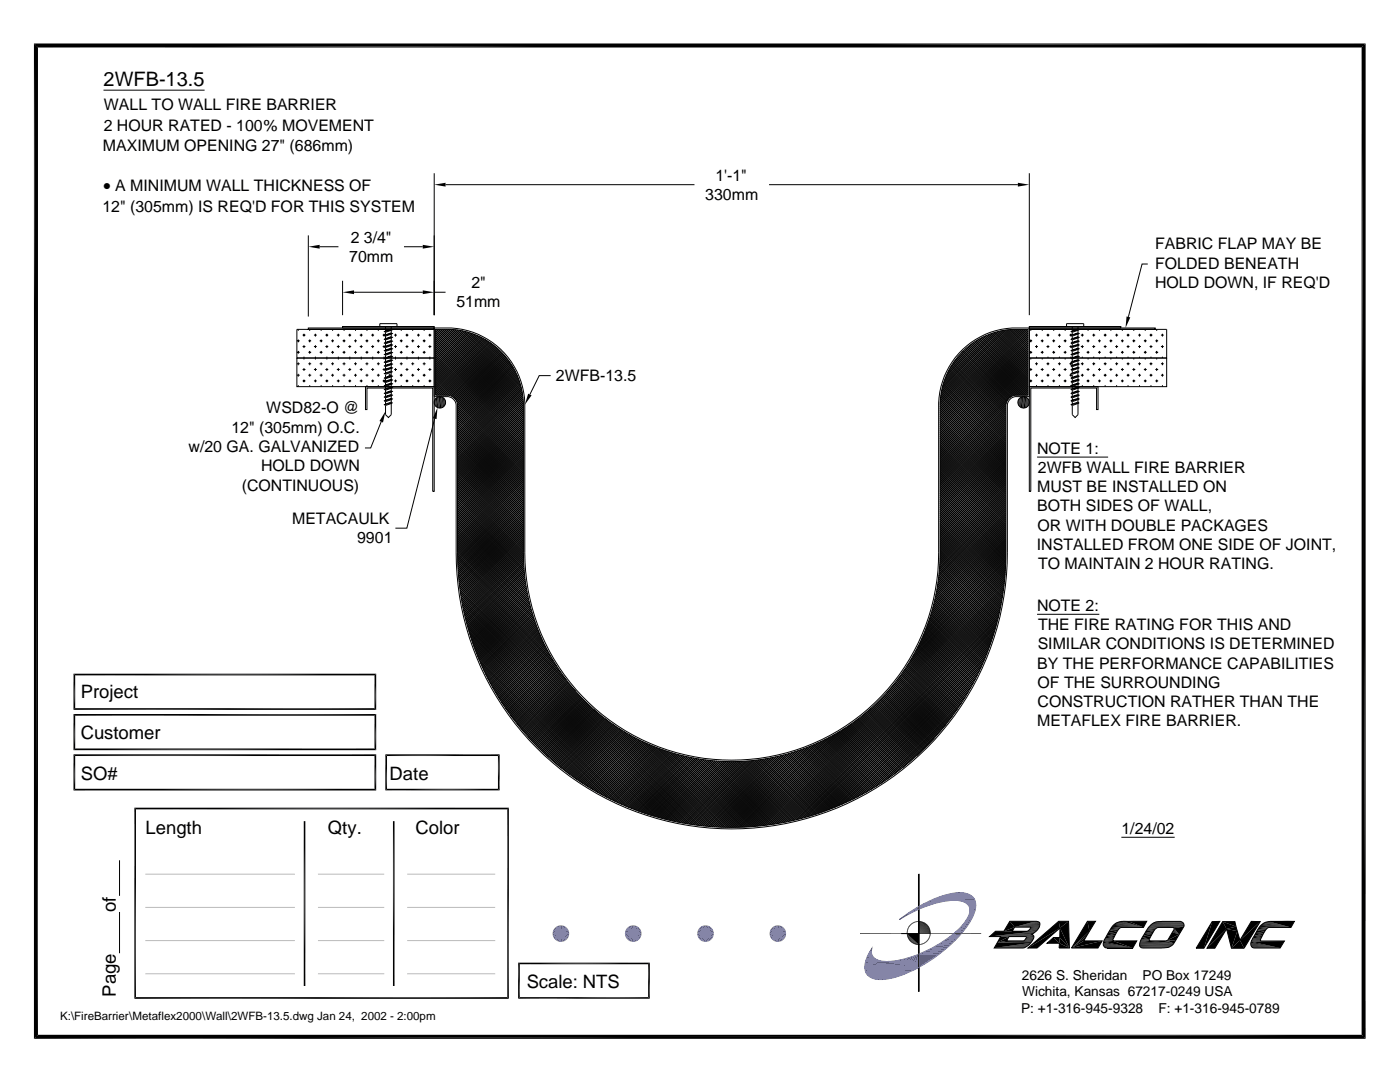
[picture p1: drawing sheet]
<svg xmlns="http://www.w3.org/2000/svg" width="279mm" height="216mm" viewBox="0 0 279 216" stroke-linecap="round" stroke-linejoin="round" font-family="sans-serif">
<defs><g id="words">
<text font-size="4" x="20.7" y="17.1">2WFB-13.5</text>
<g font-size="3.7">
<text x="16.1" y="139.3">Project</text>
<text x="16.1" y="147.4">Customer</text>
<text x="16.1" y="155.6">SO#</text>
<text x="77.7" y="155.6">Date</text>
<text x="29" y="166.3">Length</text>
<text x="65.4" y="166.3">Qty.</text>
<text x="82.9" y="166.3">Color</text>
<text x="23.1" y="182" transform="rotate(-90 23.1 182)">of</text>
<text x="105.1" y="197.2">Scale: NTS</text>
<text x="23.1" y="198.8" transform="rotate(-90 23.1 198.8)">Page</text>
</g>
<text font-size="3.4" x="20.6" y="38.2">• A MINIMUM WALL THICKNESS OF</text>
<g font-size="3.2">
<text x="20.7" y="21.9">WALL TO WALL FIRE BARRIER</text>
<text x="20.7" y="26.1">2 HOUR RATED - 100% MOVEMENT</text>
<text x="20.6" y="30.2">MAXIMUM OPENING 27&quot; (686mm)</text>
<text x="140.8" y="39.9">330mm</text>
<text x="142.8" y="36">1'-1&quot;</text>
<text x="20.4" y="42.2">12&quot; (305mm) IS REQ'D FOR THIS SYSTEM</text>
<text x="69.7" y="52.3">70mm</text>
<text x="70" y="48.5">2 3/4&quot;</text>
<text x="230.5" y="49.8">FABRIC FLAP MAY BE</text>
<text x="230.5" y="53.6">FOLDED BENEATH</text>
<text x="94.1" y="57.5">2&quot;</text>
<text x="230.5" y="57.4">HOLD DOWN, IF REQ'D</text>
<text x="91.1" y="61.3">51mm</text>
<text x="111" y="76.1">2WFB-13.5</text>
<text x="53.1" y="82.5">WSD82-O @</text>
<text x="46.2" y="86.4">12&quot; (305mm) O.C.</text>
<text x="37.6" y="90.2">w/20 GA. GALVANIZED</text>
<text x="52.1" y="94">HOLD DOWN</text>
<text x="207" y="90.5">NOTE 1:</text>
<text x="207.1" y="94.3">2WFB WALL FIRE BARRIER</text>
<text x="48.2" y="97.9">(CONTINUOUS)</text>
<text x="207" y="98.2">MUST BE INSTALLED ON</text>
<text x="58.3" y="104.6">METACAULK</text>
<text x="207" y="102">BOTH SIDES OF WALL,</text>
<text x="207.1" y="105.9">OR WITH DOUBLE PACKAGES</text>
<text x="71.3" y="108.4">9901</text>
<text x="206.9" y="109.7">INSTALLED FROM ONE SIDE OF JOINT,</text>
<text x="207.2" y="113.6">TO MAINTAIN 2 HOUR RATING.</text>
<text x="207" y="121.9">NOTE 2:</text>
<text x="207.2" y="125.7">THE FIRE RATING FOR THIS AND</text>
<text x="207.1" y="129.6">SIMILAR CONDITIONS IS DETERMINED</text>
<text x="207" y="133.4">BY THE PERFORMANCE CAPABILITIES</text>
<text x="207.1" y="137.3">OF THE SURROUNDING</text>
<text x="207.1" y="141.1">CONSTRUCTION RATHER THAN THE</text>
<text x="207" y="144.9">METAFLEX FIRE BARRIER.</text>
<text x="223.8" y="166.4">1/24/02</text>
</g>
<g font-size="2.7">
<text x="203.9" y="195.5">2626 S. Sheridan</text>
<text x="228" y="195.5">PO Box 17249</text>
<text x="203.8" y="202.1">P: +1-316-945-9328</text>
<text x="204" y="198.8">Wichita, Kansas 67217-0249 USA</text>
<text x="231.2" y="202.1">F: +1-316-945-0789</text>
</g>
<text font-size="2.3" x="12" y="203.6">K:\FireBarrier\Metaflex2000\Wall\2WFB-13.5.dwg Jan 24, 2002 - 2:00pm</text>
</g></defs>
<g fill="none" stroke="#000" stroke-width=".2">
<path d="M7.2 9.1h264.9v197.8h-264.9zM20.7 18h20.1M86.7 34.6v28.3M88.9 36.9h49.7M153.5 36.9h49.6M205.4 34.6v28.3M61.5 47v16.2M63.8 49.2h3.7M68.4 56v6.9M70.7 58.3h13.7M80.6 49.2h3.8M86.7 58.3h2.2"/>
<path d="M229.1 52.7h-1.2l-2.7 10.5M59.2 71.4h27.5v5.8h-27.5zM59.2 65.7h27.5v-.3h-25.2v.3h25.2v5.7h-27.5zM59.2 68h.6M59.2 70.3h.6M59.2 72.6h.6M59.2 74.9h.6M59.5 65.7v.3M59.5 67.7v.6M59.5 70v.6M59.5 72.3v.6M59.5 74.6v.6"/>
<path d="M59.5 76.9v.3M60.4 66.9h.6M60.4 69.2h.6M60.4 73.7h.6M60.4 76h.6M60.7 66.6v.6M60.7 68.9v.5M60.7 71.2v.5M60.7 73.4v.6M60.7 75.7v.6M61.5 68h.6M61.5 70.3h.6"/>
<path d="M61.5 72.6h.6M61.5 74.9h.6M61.8 65.7v.3M61.8 67.7v.6M61.8 70v.6M61.8 72.3v.6M61.8 74.6v.6M61.8 76.9v.3M62.7 66.9h.5M62.7 69.2h.5M62.7 73.7h.5M62.7 76h.5"/>
<path d="M62.9 66.6v.6M62.9 68.9v.5M62.9 71.2v.5M62.9 73.4v.6M62.9 75.7v.6M63.8 68h.6M63.8 70.3h.6M63.8 72.6h.6M63.8 74.9h.6M64.1 65.7v.3M64.1 67.7v.6M64.1 70v.6"/>
<path d="M64.1 72.3v.6M64.1 74.6v.6M64.1 76.9v.3M64.9 66.9h.6M64.9 69.2h.6M64.9 73.7h.6M64.9 76h.6M65.2 66.6v.6M65.2 68.9v.5M65.2 71.2v.5M65.2 73.4v.6M65.2 75.7v.6"/>
<path d="M66.1 68h.6M66.1 70.3h.6M66.1 72.6h.6M66.1 74.9h.6M66.4 65.7v.3M66.4 67.7v.6M66.4 70v.6M66.4 72.3v.6M66.4 74.6v.6M66.4 76.9v.3M67.2 66.9h.6M67.2 69.2h.6"/>
<path d="M67.2 73.7h.6M67.2 76h.6M67.5 66.6v.6M67.5 68.9v.5M67.5 71.2v.5M67.5 73.4v.6M67.5 75.7v.6M68.4 65.2h18.3v.2h-18.3zM68.4 68h.5M68.4 70.3h.5M68.4 72.6h.5M68.4 74.9h.5"/>
<path d="M68.7 65.7v.3M68.7 67.7v.6M68.7 70v.6M68.7 72.3v.6M68.7 74.6v.6M68.7 76.9v.3M69.5 66.9h.6M69.5 69.2h.6M69.5 73.7h.6M69.5 76h.6M69.8 66.6v.6M69.8 68.9v.5"/>
<path d="M69.8 71.2v.5M69.8 73.4v.6M69.8 75.7v.6M70.7 68h.5M70.7 70.3h.5M70.7 72.6h.5M70.7 74.9h.5M71 65.7v.3M71 67.7v.6M71 70v.6M71 72.3v.6M71 74.6v.6"/>
<path d="M71 76.9v.3M71.8 66.9h.6M71.8 69.2h.6M71.8 73.7h.6M71.8 76h.6M72.1 66.6v.6M72.1 68.9v.5M72.1 71.2v.5M72.1 73.4v.6M72.1 75.7v.6M72.9 77.2h13.8v20.8h-.3v-20.6h-13.2v4.3h-.3zM72.9 68h.6"/>
<path d="M72.9 70.3h.6M72.9 72.6h.6M72.9 74.9h.6M73.2 65.7v.3M73.2 67.7v.6M73.2 70v.6M73.2 72.3v.6M73.2 74.6v.6M73.2 76.9v.3M74.1 66.9h.6M74.1 69.2h.6M74.1 73.7h.6"/>
<path d="M74.1 76h.6M74.4 66.6v.6M74.4 68.9v.5M74.4 71.2v.5M74.4 73.4v.6M74.4 75.7v.6M75.2 68h.6M75.2 70.3h.6M75.2 72.6h.6M75.2 74.9h.6M75.5 65.7v.3M75.5 67.7v.6"/>
<path d="M75.5 70v.6M75.5 72.3v.6M75.5 74.6v.6M75.5 76.9v.3M76.4 66.9h.4M76.4 69.2h.4M76.4 73.7h.4M76.4 76h.5M76.6 66.6v.6M76.6 68.9v.5M76.6 71.2v.5M76.6 73.4v.6"/>
<path d="M76.6 75.7v.6M76.7 74.5l1.4-.5 .2 .2-1.3 .5zM76.7 80l1.4-.5 .2 .1-1.3 .5zM76.7 79.2l1.4-.5 .2 .1-1.3 .6zM76.7 78.5l1.4-.5 .2 .1-1.3 .5zM76.7 77.7l1.4-.5 .2 .1-1.3 .6zM76.7 77l1.4-.6 .2 .2-1.3 .5zM76.7 76.2l1.4-.5 .2 .1-1.3 .5zM76.7 75.4l1.4-.5 .2 .2-1.3 .5zM76.7 68.5l1.4-.6 .2 .2-1.3 .5zM76.7 69.2l1.4-.5 .2 .1-1.3 .5zM76.7 70l1.4-.5 .2 .1-1.3 .5z"/>
<path d="M76.7 70.7l1.4-.5 .2 .2-1.3 .5zM76.7 71.5l1.4-.5 .2 .1-1.3 .5zM76.7 72.3l1.4-.5 .2 .1-1.3 .5zM76.7 73l1.4-.5 .2 .1-1.3 .6zM76.7 73.8l1.4-.5 .2 .1-1.3 .5zM76.7 66.2l1.4-.5 .2 .1-1.3 .5zM76.7 66.9l1.4-.5 .2 .1-1.3 .6zM76.7 67.7l1.4-.5 .2 .1-1.3 .5zM76.9 66.3v.5M76.9 67.1v.5M76.9 67.8v.5M76.9 68.6v.5"/>
<path d="M76.9 69.3v.5M76.9 70.1v.5M76.9 70.9v.5M76.9 71.6v.5M76.9 72.4v.5M76.9 73.1v.6M76.9 73.9v.5M76.9 74.8v.5M76.9 75.5v.6M76.9 76.3v.5M76.9 77.1v.5M76.9 77.8v.6"/>
<path d="M76.9 78.6v.5M76.9 79.4v.5M77.5 74.9h.6M77.8 74.6v.4M78.1 74.3v.6M78.1 65.7v-.5h1.1v-.6h-3.4v.6h1.1v.9M78.1 65.9v.5M78.1 66.7v.5M78.1 67.4v.5M78.1 68.2v.5M78.1 69v.5M78.1 69.7v.5"/>
<path d="M78.1 70.5v.5M78.1 71.2v.6M78.1 72v.5M78.1 72.8v.5M78.1 73.5v.5M78.1 75.2v.5M78.1 75.9v.6M78.1 76.7v.5M78.1 77.4v.6M78.1 78.2v.5M78.1 79v.5M78.1 79.7v.6"/>
<path d="M78.3 79.6l-1.6 .4M78.3 78.8l-1.6 .4M78.3 78.1l-1.6 .4M78.3 77.3l-1.6 .4M78.3 76.6l-1.6 .4M78.3 75.8l-1.6 .4M78.3 75.1l-1.6 .3M78.3 74.2l-1.6 .3M78.3 68.1l-1.6 .4M78.3 68.8l-1.6 .4M78.3 69.6l-1.6 .4M78.3 70.4l-1.6 .3"/>
<path d="M78.3 71.1l-1.6 .4M78.3 71.9l-1.6 .4M78.3 72.6l-1.6 .4M78.3 73.4l-1.6 .4M78.3 65.8l-1.6 .4M78.3 66.5l-1.6 .4M78.3 67.3l-1.6 .4M78.7 66.9h.5M78.7 69.2h.5M78.7 73.7h.5M78.7 76h.5M78.9 66.6v.6"/>
<path d="M78.9 68.9v.5M78.9 71.2v.5M78.9 73.4v.6M78.9 75.7v.6M79.8 68h.6M79.8 70.3h.6M79.8 72.6h.6M79.8 74.9h.6M80.1 65.7v.3M80.1 67.7v.6M80.1 70v.6M80.1 72.3v.6"/>
<path d="M80.1 74.6v.6M80.1 76.9v.3M80.9 66.9h.6M80.9 69.2h.6M80.9 73.7h.6M80.9 76h.6M81.2 66.6v.6M81.2 68.9v.5M81.2 71.2v.5M81.2 73.4v.6M81.2 75.7v.6M82.1 68h.6"/>
<path d="M82.1 70.3h.6M82.1 72.6h.6M82.1 74.9h.6M82.4 65.7v.3M82.4 67.7v.6M82.4 70v.6M82.4 72.3v.6M82.4 74.6v.6M82.4 76.9v.3M83.2 66.9h.6M83.2 69.2h.6M83.2 73.7h.6"/>
<path d="M83.2 76h.6M83.5 66.6v.6M83.5 68.9v.5M83.5 71.2v.5M83.5 73.4v.6M83.5 75.7v.6M84.4 68h.5M84.4 70.3h.5M84.4 72.6h.5M84.4 74.9h.5M84.6 65.7v.3M84.6 67.7v.6"/>
<path d="M84.6 70v.6M84.6 72.3v.6M84.6 74.6v.6M84.6 76.9v.3M85.5 66.9h.6M85.5 69.2h.6M85.5 73.7h.6M85.5 76h.6M85.8 66.6v.6M85.8 68.9v.5M85.8 71.2v.5M85.8 73.4v.6"/>
<path d="M85.8 75.7v.6M86.7 65.4a16.8 16.8 0 0 1 10.6 2.3 15.6 15.6 0 0 1 7.4 12.7v29.9a41.3 41.3 0 0 0 41.3 41.4 41.3 41.3 0 0 0 41.3-41.4v-29.9a15.6 15.6 0 0 1 14.7-15h3.4v13.7l-3.2 .1-.8 .6-.4 1v29.5a55 55 0 0 1-55 55.1 55 55 0 0 1-55-55.1v-29.5l-.3-1-.9-.6-3.1-.1zM86.9 65.7a15.7 15.7 0 0 1 15.3 7.2 15.4 15.4 0 0 1 2.3 7.5v29.9a41.6 41.6 0 0 0 41.5 41.7 41.6 41.6 0 0 0 41.6-41.7v-29.9a15.3 15.3 0 0 1 14.4-14.7h3.1v13.2h-2.6l-.7 .2a2.08 2.08 0 0 0-1.1 1.7v29.5a54.7 54.7 0 0 1-54.7 54.8 54.7 54.7 0 0 1-54.7-54.8v-29.5a2.06 2.06 0 0 0-1.8-1.9h-2.6zM86.9 65.9l.2-.2 17.4 17.4M86.9 66.3l.6-.6 17 17M86.9 66.7l1-1 16.6 16.6-13.2 13.1 13.2 13.1M86.9 67.1l1.4-1.4 16.2 16.2-13.2 13.1 13.2 13.1-12.3 12.3M86.9 67.5l1.8-1.8 15.8 15.8-13.2 13.1 13.2 13.1-12.3 12.3M86.9 67.9l2.2-2.2 15.4 15.4-13.2 13.1M86.9 68.3l2.6-2.6 15 15-13.2 13.1M86.9 68.7l3-3 14.6 14.6-13.2 13.1M86.9 71.9l5.9-5.8 11.3 11.3-12.8 12.8 13.2 13.1-12.9 12.8"/>
<path d="M86.9 66.4l17.6 17.5-13.2 13.1M86.9 66.8l17.6 17.5-13.2 13.2M86.9 67.2l17.6 17.5-13.2 13.2M86.9 67.6l17.6 17.5-13.2 13.2M86.9 68l17.6 17.5-13.2 13.2 13.2 13.1-11.6 11.5M86.9 68.4l17.6 17.5-13.2 13.2 13.2 13.1M86.9 68.8l17.6 17.5-13.2 13.2M86.9 71.6l17.6 17.6-13.2 13.1 13.5 13.4M86.9 72l17.6 17.6-13.2 13.1 13.6 13.5-11 10.9M86.9 72.4l17.6 17.6-13.2 13.1 13.6 13.6M86.9 72.8l17.6 17.6-13.2 13.1M86.9 73.2l17.6 17.6-13.2 13.1"/>
<path d="M86.9 75.6l17.6 17.6-13.2 13.1 14.5 14.4M86.9 76.1l2.9 2.8M86.9 75.2l17.6 17.6M86.9 74.8l17.6 17.6M86.9 74.4l17.6 17.6M86.9 74l17.6 17.6M86.9 73.6l17.6 17.6M86.9 71.2l17.6 17.5M86.9 70.8l17.6 17.5M86.9 70.4l17.6 17.5M86.9 70l17.6 17.5M86.9 69.6l17.6 17.5"/>
<path d="M86.9 69.2l17.6 17.5M86.9 66l17.6 17.5M90.3 65.7l-3.4 3.4M90.3 65.7l14.1 14.1M90.7 65.8l-3.8 3.7M90.8 65.8l13.6 13.6M91.1 65.8l-4.2 4.1M91.2 65.8l13.1 13.1M91.4 65.9l-4.5 4.4M91.7 65.9l12.5 12.5M91.8 65.9l-4.9 4.8M92.1 66l-5.2 5.1"/>
<path d="M92.2 66l12 12M92.4 66.1l-5.5 5.4M93.1 66.2l-6.2 6.1M93.3 66.3l10.6 10.6M93.4 66.3l-6.5 6.5M93.7 66.4l-6.8 6.8M93.9 66.4l9.8 9.9M94 66.5l-7.1 7.1M94.3 66.6l-7.4 7.4M94.5 66.7l9 9M94.6 66.7l-7.7 7.7M94.9 66.8l-8 8"/>
<path d="M95.1 66.9l8.2 8.1M95.2 66.9l-8.3 8.3M95.5 67.1l-8.6 8.5M95.7 67.2l-8.8 8.8M95.9 67.2l7 7.1M96 67.3l-9.1 9.1M96.3 67.5l-9.4 9.3M96.5 67.6l-9.6 9.6M96.7 67.7l5.8 5.7M96.8 67.7l-9.9 9.9M97 67.9l-10.1 10.1M97.3 68l-10.4 10.4"/>
<path d="M97.6 68.2l-10.7 10.6M98 68.5l-10.3 10.4-.8-.8M98.3 68.7l-10.2 10.2-1.2-1.2M98.5 68.9l-10 10-1.6-1.6M98.7 69l-9.8 9.9-2-2M99 69.2l-9.7 9.7-2.4-2.4M99.2 69.4l-9.5 9.5M99.4 69.6l-9.4 9.4M99.6 69.8l-9.3 9.3M99.8 70l-9.3 9.3M100 70.2l-9.3 9.3M100.2 70.4l-9.3 9.3"/>
<path d="M100.4 70.6l-9.3 9.3M100.6 70.8l-9.4 9.4M100.8 71l-9.5 9.5M101 71.2l-9.7 9.7 13.2 13.1-13.2 13.1M101.2 71.5l-9.9 9.8M101.3 71.7l-10 10M101.5 71.9l-10.2 10.2M101.7 72.2l-10.4 10.3M101.8 72.4l-4-4.1-10.5 10.6-.4-.4M101.8 72.4l-10.5 10.5M102 72.6l-10.7 10.7M102.2 72.9l-10.9 10.8"/>
<path d="M102.3 73.1l-11 11 13.2 13.1-13.2 13.2 16.6 16.5M102.4 73.4l-11.1 11.1 13.2 13.1-13.2 13.2 16.9 16.8M102.6 73.7l-11.3 11.2 13.2 13.1-13.2 13.2 17.2 17.2M102.7 73.9l-11.4 11.4 13.2 13.1-13.2 13.2 17.6 17.5-9.6 9.7M102.9 74.2l-11.6 11.5 13.2 13.1-13.2 13.2 18.1 18M103 74.5l-11.7 11.6M103.1 74.7l-11.8 11.9M103.3 75l-12 12M103.4 75.3l-12.1 12.1M103.5 75.6l-12.2 12.2M103.6 75.9l-12.3 12.3M103.7 76.2l-12.4 12.4"/>
<path d="M103.8 76.5l-12.5 12.5M103.9 76.8l-12.6 12.6 13.2 13.1-13 12.9 49.5 49.5 13.8-13.9M104 77.1l-12.7 12.7 13.2 13.1-12.9 12.9M104.1 77.8l-12.8 12.8 13.2 13.1-12.8 12.8M104.2 78.1l-12.9 12.9 13.2 13.1-12.8 12.7M104.3 78.4l-13 13M104.3 78.8l-13 13M104.4 79.2l-13.1 13M104.4 79.5l-13.1 13.1M104.4 79.9l-13.1 13.1M109.9 75h-2.3l-1.9 3.7M187.7 79.5l13 13.1"/>
<path d="M187.7 79.1l13 13.1M187.8 78.8l12.9 13M187.8 78.4l12.9 13-13.1 13.1M187.9 78.1l12.8 12.9-13.1 13.1M188 77.7l12.7 12.9-13.1 13.1M188 77.4l12.7 12.8-13.1 13.1M188.1 77.1l12.6 12.7-13.1 13.1M188.2 76.8l12.5 12.6-13.1 13.1M188.3 76.5l12.4 12.5-13.1 13.1M188.4 76.2l12.3 12.4-13.1 13.1M188.5 75.9l12.2 12.2M188.6 75.6l12.1 12.1"/>
<path d="M188.7 75.3l12 12M188.8 75l11.9 11.9M189 74.7l11.7 11.8M189.1 74.4l11.6 11.7-13.1 13.2M189.2 74.2l11.5 11.5-13.1 13.2M189.3 73.9l11.4 11.4-13.1 13.2M189.5 73.6l11.2 11.3-13.1 13.2M189.6 73.4l11.1 11.1-13.1 13.2M189.8 73.1l10.9 11-13.1 13.2M189.9 72.9l10.8 10.8M190.1 72.6l10.6 10.7M190.2 72.4l10.5 10.5"/>
<path d="M190.4 72.1l10.3 10.4M190.6 71.9l10.1 10.2M190.8 71.7l9.9 10M190.9 71.5l9.8 9.8M191.1 71.2l9.6 9.7-13.1 13.1 13.1 13.1-14.7 14.8M191.3 71l9.5 9.5M191.5 70.8l9.4 9.4M191.7 70.6l9.3 9.3M191.9 70.4l9.3 9.3M192.1 70.2l9.3 9.3M192.3 70l-.4 .4M192.3 70l9.3 9.3"/>
<path d="M192.5 69.8l9.3 9.3M192.7 69.6l9.4 9.4M192.9 69.4l9.5 9.5M193.1 69.2l9.7 9.7M193.4 69l9.8 9.9M193.6 68.9l10 10M193.8 68.7l10.2 10.2M194.1 68.5l10.3 10.4M194.3 68.3l10.5 10.6 .3-.4M194.4 68.3l-4.2 4.2M194.5 68.2l10.6 10.6M194.8 68l10.3 10.4"/>
<path d="M195 67.9l10.1 10.1M195.3 67.7l9.8 9.9M195.4 67.6l-5.9 5.9M195.5 67.6l9.6 9.6M195.8 67.4l9.3 9.4M196.1 67.3l9 9.1M196.3 67.2l-7.2 7.2M196.3 67.2l8.8 8.8M196.6 67l8.5 8.6M196.9 66.9l8.2 8.2M197 66.9l-8.2 8.2M197.2 66.8l7.9 7.9"/>
<path d="M197.5 66.7l7.6 7.6M197.7 66.6l-9.2 9.2M197.8 66.6l7.3 7.3M198.1 66.5l7 7M198.3 66.4l-10 10M198.4 66.4l6.7 6.7M198.7 66.3l6.4 6.4M198.8 66.3l-10.6 10.6M199 66.2l6.1 6.1M199.3 66.1l5.8 5.8M199.4 66.1l-11.4 11.4M199.7 66l5.4 5.5"/>
<path d="M199.9 66l-12 12M200 66l5.1 5.1M200.3 65.9l4.8 4.8M200.4 65.9l-12.6 12.6M200.7 65.9l4.4 4.4M200.9 65.8l-13.2 13.2M201 65.8l4.1 4.1M201.3 79.5l-13.7 13.7M201.3 65.8l-13.6 13.6M201.4 65.8l3.7 3.7M205.1 69.1l-3.3-3.4-14.2 14.2 13.1 13.1M205.1 68.7l-2.9-3-14.6 14.6"/>
<path d="M205.1 68.3l-2.5-2.6-15 15M205.1 67.9l-2.1-2.2-15.4 15.4M205.1 67.5l-1.7-1.8-15.8 15.8M205.1 67.1l-1.3-1.4-16.2 16.2M205.1 66.7l-.9-1-16.6 16.6M205.1 66.3l-.5-.6-17 17M205.1 65.9l-.1-.2-17.4 17.4M205.1 66l-17.5 17.5M205.1 66.4l-17.5 17.5M205.1 66.8l-17.5 17.5M205.1 67.2l-17.5 17.5M205.1 67.6l-17.5 17.5"/>
<path d="M205.1 68l-17.5 17.5 13.1 13.1-13.1 13.2M205.1 68.4l-17.5 17.5 13.1 13.1-13.1 13.2M205.1 68.8l-17.5 17.6M205.1 69.2l-17.5 17.6M205.1 69.6l-17.5 17.6M205.1 70l-17.5 17.6M205.1 70.4l-17.5 17.6M205.1 70.8l-17.5 17.6M205.1 71.2l-17.5 17.6M205.1 71.6l-17.5 17.6M205.1 72.1l-17.5 17.5 13.1 13.1-13.5 13.5M205.1 72.5l-17.5 17.5 13.1 13.1-13.6 13.6"/>
<path d="M205.1 72.9l-17.5 17.5M205.1 73.3l-17.5 17.5M205.1 73.7l-17.5 17.5M205.1 74.1l-17.5 17.5M205.1 74.5l-17.5 17.5M205.1 74.9l-17.5 17.5M205.1 75.3l-17.5 17.5M205.1 75.7l-3.7 3.7M205.1 76.1l-2.8 2.8M205.1 76.5l-2.3 2.4M205.1 76.9l-1.9 2M205.1 77.3l-1.5 1.6"/>
<path d="M205.1 77.7l-1.1 1.2M205.1 78.1l-.7 .8M205.4 77.2h13.7v4.5h-.3v-4.3h-13.1v20.6h-.3zM205.4 65.2h18.3v.2h-18.3zM205.4 65.4v.3h27.4v5.7h-27.4v-5.7h25.1v-.3zM205.4 71.4h27.4v5.8h-27.4zM205.4 68h.6M205.4 70.3h.6M205.4 73.7h.6M205.4 76h.6M205.7 65.7v.3M205.7 67.7v.6"/>
<path d="M205.7 70v.6M205.7 71.4v.3M205.7 73.4v.6M205.7 75.7v.6M206.6 66.9h.5M206.6 69.2h.5M206.6 72.6h.5M206.6 74.9h.5M206.9 66.6v.6M206.9 68.9v.5M206.9 71.2v.2M206.9 72.3v.6"/>
<path d="M206.9 74.6v.6M206.9 76.9v.3M207.7 68h.6M207.7 70.3h.6M207.7 73.7h.6M207.7 76h.6M208 65.7v.3M208 67.7v.6M208 70v.6M208 71.4v.3M208 73.4v.6M208 75.7v.6"/>
<path d="M208.9 66.9h.5M208.9 69.2h.5M208.9 72.6h.5M208.9 74.9h.5M209.1 66.6v.6M209.1 68.9v.5M209.1 71.2v.2M209.1 72.3v.6M209.1 74.6v.6M209.1 76.9v.3M210 68h.6M210 70.3h.6"/>
<path d="M210 73.7h.6M210 76h.6M210.3 65.7v.3M210.3 67.7v.6M210.3 70v.6M210.3 71.4v.3M210.3 73.4v.6M210.3 75.7v.6M211.1 66.9h.6M211.1 69.2h.6M211.1 72.6h.6M211.1 74.9h.6"/>
<path d="M211.4 66.6v.6M211.4 68.9v.5M211.4 71.2v.2M211.4 72.3v.6M211.4 74.6v.6M211.4 76.9v.3M212.3 68h.6M212.3 70.3h.6M212.3 73.7h.6M212.3 76h.6M212.6 65.7v.3M212.6 67.7v.6"/>
<path d="M212.6 70v.6M212.6 71.4v.3M212.6 73.4v.6M212.6 75.7v.6M213.4 66.9h.5M213.4 69.2h.5M213.4 72.6h.5M213.4 74.9h.5M213.7 66.6v.6M213.7 68.9v.5M213.7 71.2v.2M213.7 72.3v.6"/>
<path d="M213.7 74.6v.6M213.7 76.9v.3M213.8 74.5l1.3-.5 .2 .2-1.3 .5zM213.8 80l1.3-.5 .2 .1-1.3 .5zM213.8 79.2l1.3-.5 .2 .1-1.3 .6zM213.8 78.5l1.3-.5 .2 .1-1.3 .5zM213.8 77.7l1.3-.5 .2 .1-1.3 .6zM213.8 77l1.3-.6 .2 .2-1.3 .5zM213.8 76.2l1.3-.5 .2 .1-1.3 .5zM213.8 75.4l1.3-.5 .2 .2-1.3 .5zM213.8 68.5l1.3-.6 .2 .2-1.3 .5zM213.8 69.2l1.3-.5 .2 .1-1.3 .5z"/>
<path d="M213.8 70l1.3-.5 .2 .1-1.3 .5zM213.8 70.7l1.3-.5 .2 .2-1.3 .5zM213.8 71.5l1.3-.5 .2 .1-1.3 .5zM213.8 72.3l1.3-.5 .2 .1-1.3 .5zM213.8 73l1.3-.5 .2 .1-1.3 .6zM213.8 73.8l1.3-.5 .2 .1-1.3 .5zM213.8 66.2l1.3-.5 .2 .1-1.3 .5zM213.8 66.9l1.3-.5 .2 .1-1.3 .6zM213.8 67.7l1.3-.5 .2 .1-1.3 .5zM214 66.3v.5M214 67.1v.5M214 67.8v.5"/>
<path d="M214 68.6v.5M214 69.3v.5M214 70.1v.5M214 70.9v.5M214 71.6v.5M214 72.4v.5M214 73.1v.6M214 73.9v.5M214 74.8v.5M214 75.5v.6M214 76.3v.5M214 77.1v.5"/>
<path d="M214 77.8v.6M214 78.6v.5M214 79.4v.5M215.1 74.3v.6M215.1 65.7v-.5h1.2v-.6h-3.4v.6h1.1v.9M215.1 65.9v.5M215.1 66.7v.5M215.1 67.4v.5M215.1 68.2v.5M215.1 69v.5M215.1 69.7v.5M215.1 70.5v.5"/>
<path d="M215.1 71.2v.6M215.1 72v.5M215.1 72.8v.5M215.1 73.5v.5M215.1 75.2v.5M215.1 75.9v.6M215.1 76.7v.5M215.1 77.4v.6M215.1 78.2v.5M215.1 79v.5M215.1 79.7v.6M215.3 79.6l-1.5 .4"/>
<path d="M215.3 78.8l-1.5 .4M215.3 78.1l-1.5 .4M215.3 77.3l-1.5 .4M215.3 76.6l-1.5 .4M215.3 75.8l-1.5 .4M215.3 75.1l-1.5 .3M215.3 74.2l-1.5 .3M215.3 68.1l-1.5 .4M215.3 68.8l-1.5 .4M215.3 69.6l-1.5 .4M215.3 70.4l-1.5 .3M215.3 71.1l-1.5 .4"/>
<path d="M215.3 71.9l-1.5 .4M215.3 72.6l-1.5 .4M215.3 73.4l-1.5 .4M215.3 65.8l-1.5 .4M215.3 66.5l-1.5 .4M215.3 67.3l-1.5 .4M215.7 66.9h.6M215.7 69.2h.6M215.7 72.6h.6M215.7 74.9h.6M216 66.6v.6M216 68.9v.5"/>
<path d="M216 71.2v.2M216 72.3v.6M216 74.6v.6M216 76.9v.3M216.9 68h.5M216.9 70.3h.5M216.9 73.7h.5M216.9 76h.5M217.1 65.7v.3M217.1 67.7v.6M217.1 70v.6M217.1 71.4v.3"/>
<path d="M217.1 73.4v.6M217.1 75.7v.6M218 66.9h.6M218 69.2h.6M218 72.6h.6M218 74.9h.6M218.3 66.6v.6M218.3 68.9v.5M218.3 71.2v.2M218.3 72.3v.6M218.3 74.6v.6M218.3 76.9v.3"/>
<path d="M219.1 68h.6M219.1 70.3h.6M219.1 73.7h.6M219.1 76h.6M219.4 65.7v.3M219.4 67.7v.6M219.4 70v.6M219.4 71.4v.3M219.4 73.4v.6M219.4 75.7v.6M220.3 66.9h.6M220.3 69.2h.6"/>
<path d="M220.3 72.6h.6M220.3 74.9h.6M220.6 66.6v.6M220.6 68.9v.5M220.6 71.2v.2M220.6 72.3v.6M220.6 74.6v.6M220.6 76.9v.3M221.4 68h.6M221.4 70.3h.6M221.4 73.7h.6M221.4 76h.6"/>
<path d="M221.7 65.7v.3M221.7 67.7v.6M221.7 70v.6M221.7 71.4v.3M221.7 73.4v.6M221.7 75.7v.6M222.6 66.9h.5M222.6 69.2h.5M222.6 72.6h.5M222.6 74.9h.5M222.8 66.6v.6M222.8 68.9v.5"/>
<path d="M222.8 71.2v.2M222.8 72.3v.6M222.8 74.6v.6M222.8 76.9v.3M223.7 68h.6M223.7 70.3h.6M223.7 73.7h.6M223.7 76h.6M224 65.7v.3M224 67.7v.6M224 70v.6M224 71.4v.3"/>
<path d="M224 73.4v.6M224 75.7v.6M224.9 66.9h.5M224.9 69.2h.5M224.9 72.6h.5M224.9 74.9h.5M225.1 66.6v.6M225.1 68.9v.5M225.1 71.2v.2M225.1 72.3v.6M225.1 74.6v.6M225.1 76.9v.3"/>
<path d="M226 68h.6M226 70.3h.6M226 73.7h.6M226 76h.6M226.3 65.7v.3M226.3 67.7v.6M226.3 70v.6M226.3 71.4v.3M226.3 73.4v.6M226.3 75.7v.6M227.1 66.9h.6M227.1 69.2h.6"/>
<path d="M227.1 72.6h.6M227.1 74.9h.6M227.4 66.6v.6M227.4 68.9v.5M227.4 71.2v.2M227.4 72.3v.6M227.4 74.6v.6M227.4 76.9v.3M228.3 68h.6M228.3 70.3h.6M228.3 73.7h.6M228.3 76h.6"/>
<path d="M228.6 65.7v.3M228.6 67.7v.6M228.6 70v.6M228.6 71.4v.3M228.6 73.4v.6M228.6 75.7v.6M229.4 66.9h.6M229.4 69.2h.6M229.4 72.6h.6M229.4 74.9h.6M229.7 66.6v.6M229.7 68.9v.5"/>
<path d="M229.7 71.2v.2M229.7 72.3v.6M229.7 74.6v.6M229.7 76.9v.3M230.6 68h.5M230.6 70.3h.5M230.6 73.7h.5M230.6 76h.5M230.8 65.7v.3M230.8 67.7v.6M230.8 70v.6M230.8 71.4v.3"/>
<path d="M230.8 73.4v.6M230.8 75.7v.6M231.7 66.9h.6M231.7 69.2h.6M231.7 72.6h.6M231.7 74.9h.6M232 66.6v.6M232 68.9v.5M232 71.2v.2M232 72.3v.6M232 74.6v.6M232 76.9v.3"/>
<path d="M76.1 84.2l-2.1 5.2h-1.2M76.7 80.8l1.4-.6 .2 .2-1.3 .5zM76.9 80.1v.5M78.1 80.5v2.2l-.6 .6-.6-.6v-1.8M78.3 80.4l-1.6 .4M86.7 83.5l-5.5 21.9h-2.3M91.2 80.4l13.3 13.2-13.2 13.1 14.6 14.6M91.3 81.3l13.2 13.1-13.2 13.1M91.3 81.7l13.2 13.1-13.2 13.1M91.3 82.1l13.2 13.1-13.2 13.2M91.3 82.5l13.2 13.1-13.2 13.2M91.3 82.9l13.2 13.1-13.2 13.2"/>
<path d="M91.3 86.1l13.2 13.2-13.1 13.1M91.3 86.5l13.2 13.2-13.1 13M91.3 86.9l13.2 13.2-13.1 13M91.3 87.3l13.2 13.2-13.1 13M91.3 87.7l13.2 13.2-13.1 13M91.3 88.1l13.2 13.2-13 13M91.3 88.5l13.2 13.2-13 12.9M91.3 88.9l13.2 13.2-13 12.9M91.3 91.4l13.2 13.1-12.7 12.7 47.4 47.5M91.3 91.8l13.2 13.1-12.7 12.7M91.3 92.2l13.2 13.1-12.7 12.6M91.3 92.6l13.2 13.1-12.6 12.6"/>
<path d="M91.3 93l13.2 13.1-12.6 12.5 45.9 45.9M91.3 93.4l13.2 13.1-12.5 12.5M91.3 93.8l13.2 13.1-12.4 12.4M91.3 94.2l13.2 13.1-12.4 12.4M91.3 97l13.2 13.2-11.9 11.8M91.3 97.4l13.2 13.2-11.9 11.8M91.3 97.8l13.2 13.2-11.8 11.7M91.3 98.2l13.2 13.2-11.7 11.6M91.3 99.8l13.2 13.3M91.3 99.4l13.2 13.2M91.3 96.6l13.2 13.1M91.3 96.2l13.2 13.1"/>
<path d="M91.3 95.8l13.2 13.1M91.3 83.7l13.2 13.1M91.3 83.3l13.2 13.1M104.5 82.7l-13.2 13.1M104.5 83.1l-13.2 13.1M104.5 83.5l-13.2 13.1M104.5 86.7l-13.2 13.2M104.5 87.1l-13.2 13.2M104.5 87.5l-13.2 13.2M104.5 87.9l-13.2 13.2M104.5 88.3l-13.2 13.2M104.5 88.8l-13.2 13.1"/>
<path d="M104.5 91.2l-13.2 13.1M104.5 91.6l-13.2 13.1M104.5 92l-13.2 13.1M104.5 92.4l-13.2 13.1M104.5 92.8l-13.2 13.1M104.5 96.4l-13.2 13.2M104.5 96.8l-13.2 13.2M187.6 80.6l13.1 13.2-13.1 13.1M187.6 81l13.1 13.2-13.1 13.1M187.6 81.4l13.1 13.2-13.1 13.2M187.6 81.9l13.1 13.1-13.1 13.2M187.6 82.3l13.1 13.1-13.1 13.2"/>
<path d="M187.6 89.1l13.1 13.2-13.4 13.5 10.9 11M187.6 93.2l13.1 13.1-14.4 14.5M187.6 93.6l13.1 13.1-14.5 14.6M187.6 96.8l13.1 13.2-16.2 16.2M187.6 97.2l13.1 13.2-16.5 16.5M187.6 97.6l13.1 13.2-16.8 16.9M187.6 98l13.1 13.2-17.2 17.2M187.6 99.6l13.1 13.1M187.6 99.2l13.1 13.1M187.6 98.8l13.1 13.1M187.6 98.4l13.1 13.1M187.6 96.4l13.1 13.1"/>
<path d="M187.6 96l13.1 13.1M187.6 95.6l13.1 13.1M187.6 95.2l13.1 13.1M187.6 94.8l13.1 13.1M187.6 94.4l13.1 13.1M187.6 92.8l13.1 13.1M187.6 92.4l13.1 13.1M187.6 91.9l13.1 13.2M187.6 91.5l13.1 13.2M187.6 91.1l13.1 13.2M187.6 90.7l13.1 13.2M187.6 90.3l13.1 13.2"/>
<path d="M187.6 88.7l13.1 13.2M187.6 88.3l13.1 13.2M187.6 87.9l13.1 13.1M187.6 87.5l13.1 13.1M187.6 87.1l13.1 13.1M187.6 86.7l13.1 13.1M187.6 86.3l13.1 13.1M187.6 85.1l13.1 13.1M187.6 84.7l13.1 13.1M187.6 84.3l13.1 13.1M187.6 83.9l13.1 13.1M187.6 83.5l13.1 13.1"/>
<path d="M187.6 83.1l13.1 13.1M187.6 82.7l13.1 13.1M187.6 80.2l13.1 13.2M200.7 81.3l-13.1 13.1M200.7 81.7l-13.1 13.1M200.7 82.1l-13.1 13.1M200.7 82.5l-13.1 13.1M200.7 82.9l-13.1 13.1M200.7 83.3l-13.1 13.1M200.7 83.7l-13.1 13.1M200.7 86.6l-13.1 13.1M200.7 87l-13.1 13.1"/>
<path d="M200.7 87.4l-13.1 13.1M200.7 87.8l-13.1 13.1M200.7 88.2l-13.1 13.1M200.7 91.8l-13.1 13.1M200.7 92.2l-13.1 13.1M200.7 92.6l-13.1 13.1M200.7 93l-13.1 13.1M200.7 93.4l-13.1 13.1M200.7 95.8l-13.1 13.2M200.7 96.2l-13.1 13.2M200.7 96.6l-13.1 13.2M200.7 97l-13.1 13.2"/>
<path d="M200.7 97.5l-13.1 13.1M200.7 97.9l-13.1 13.1M200.7 98.3l-13.1 13.1M200.7 99.5l-13.1 13.1M200.7 99.9l-13.2 13.2M200.8 80.4l-13.2 13.2M207 91.2h14.1M213.8 80.8l1.3-.6 .2 .2-1.3 .5zM214 80.1v.5M215.1 80.5v2.2l-.5 .6-.6-.6v-1.8M215.3 80.4l-1.5 .4M91.3 107.1l14.8 14.8-10.3 10.2"/>
<path d="M91.3 109.5l16 16-9.9 9.9M91.3 109.9l16.3 16.3M91.3 109.1l15.7 15.7M91.3 108.7l15.5 15.5M91.3 108.3l15.3 15.3M91.3 107.9l15.1 15.1M91.3 107.5l14.9 14.9M91.3 105.9l14.3 14.3M91.3 105.5l14.2 14.2M91.3 105.1l14.1 14M91.3 104.7l14 13.9M91.3 104.3l13.9 13.8"/>
<path d="M91.3 103.9l13.8 13.7M91.3 103.5l13.7 13.7M91.3 101.9l13.4 13.4M91.3 101.5l13.4 13.3M91.3 101l13.3 13.4M91.3 100.6l13.3 13.3M91.3 100.2l13.3 13.3M91.4 112.4l18.5 18.5M91.4 112.8l19 19.1M91.4 113.2l19.7 19.7M91.4 113.7l20.5 20.5-9.4 9.4M91.4 114.1l21.6 21.6"/>
<path d="M91.5 114.5l23.4 23.4M91.5 115l50 49.9M91.6 115.8l49 49M91.7 116.3l48.4 48.5M91.7 116.8l48 47.9M91.8 117.7l46.9 46.9M91.9 118.2l46.4 46.3M92 119.1l45.3 45.3M92.1 119.6l44.7 44.7M104.5 108.5l-12.2 12.2M104.5 108.9l-12.1 12.1M104.5 109.3l-12.1 12.1"/>
<path d="M104.5 109.7l-12 12M104.5 112.1l-11.5 11.6 39.8 39.8M104.5 112.5l-11.5 11.5M104.5 112.9l-11.4 11.4M104.6 113.3l-11.4 11.3M104.6 113.7l-11.3 11.2M104.6 114l-11.2 11.3M104.6 114.4l-11.1 11.2M104.7 114.8l-11.1 11.1 36.9 37M104.7 115.1l-11 11.1M104.8 115.5l-11.1 11M104.8 115.8l-10.9 11"/>
<path d="M104.9 116.6l-10.9 10.8M105 116.9l-10.9 10.8M105 117.3l-10.8 10.7M105.1 117.6l-10.8 10.7M105.2 117.9l-10.8 10.7M105.2 118.3l-10.6 10.6 32.9 33M105.3 118.6l-10.6 10.6M105.3 119l-10.5 10.5 32.1 32.1 10.5-10.5M105.4 119.3l-10.5 10.5M105.5 119.6l-10.5 10.5M105.6 120l-10.5 10.4M186.5 119.9l10.5 10.5"/>
<path d="M186.6 119.6l10.5 10.5M186.7 119.3l10.5 10.5M186.7 118.9l10.6 10.6M186.8 118.6l10.6 10.6M186.9 118.3l10.6 10.6-32.9 33M186.9 117.9l10.7 10.7M187 117.6l10.7 10.7-33.7 33.8M187.1 116.9l10.8 10.8-34.5 34.6M187.2 116.5l10.8 10.9M187.2 116.2l10.9 10.9-35.3 35.4M187.3 115.5l11 11M187.3 115.1l11.1 11.1"/>
<path d="M187.4 114.7l11.1 11.2M187.4 114.4l11.2 11.2M187.5 114l11.2 11.2M187.5 113.6l11.3 11.3M187.5 113.3l11.4 11.3M187.5 112.9l11.5 11.4-39.1 39M187.6 112.5l11.4 11.5M187.6 112.1l11.5 11.5M187.6 111.7l11.6 11.6M187.6 111.3l11.7 11.7M187.6 104.1l12.8 12.7-48 47.9M187.6 107.3l12.4 12.3-44.7 44.7"/>
<path d="M187.6 110.9l11.7 11.8-41 41M187.6 110.5l11.8 11.8M187.6 110.1l11.9 11.9M187.6 109.7l12 12M187.6 109.3l12 12M187.6 108.9l12.1 12.1M187.6 108.5l12.2 12.2M187.6 108.1l12.2 12.2M187.6 107.7l12.3 12.3M187.6 106.9l12.4 12.4M187.6 106.5l12.5 12.5M187.6 106.1l12.5 12.5"/>
<path d="M187.6 105.7l12.6 12.5M187.6 105.3l12.6 12.6M187.6 104.9l12.7 12.6M187.6 104.5l12.7 12.7M187.6 103.7l12.8 12.8M187.6 103.3l12.8 12.8M187.6 102.8l12.9 12.9M187.6 102.4l12.9 13M187.6 102l13 13M187.6 101.6l13 13M187.6 101.2l13 13M187.6 100.8l13 13.1"/>
<path d="M187.6 100.4l13.1 13.1M187.6 100l13.1 13.1M200 119.1l-45.2 45.3M200.1 118.7l-45.8 45.8M200.2 118.2l-46.4 46.3M200.3 117.7l-46.9 46.9M200.3 117.3l-47.4 47.4-13.2-13.2M200.4 116.3l-48.4 48.5M200.5 115.9l-49 48.9M200.5 115.4l-49.4 49.5M200.6 115l-50 49.9M200.6 114.6l-23.7 23.6 9.3 9.3"/>
<path d="M200.6 114.1l-21.6 21.7 9.3 9.3M200.7 113.7l-20.6 20.6M200.7 113.3l-19.8 19.7M200.7 112.8l-19.1 19.1M200.7 112l-18 18M200.7 112.4l-18.5 18.6M200.7 100.3l-13.2 13.2M200.7 100.7l-13.2 13.3M200.7 101.1l-13.3 13.3M200.7 101.5l-13.3 13.4M200.7 101.9l-13.4 13.4M200.7 103.5l-13.7 13.7 10.8 10.8"/>
<path d="M200.7 103.9l-13.7 13.8M200.7 104.3l-13.8 13.9M200.7 104.7l-13.9 14M200.7 105.1l-14 14.1M200.7 105.5l-14.1 14.2M200.7 105.9l-14.3 14.3 10.5 10.5M200.7 107.5l-14.9 15 10.2 10.2M200.7 107.9l-15 15.1M200.7 108.4l-15.3 15.3M200.7 108.8l-15.5 15.5 10 10M200.7 109.2l-15.7 15.7 10 10M200.7 109.6l-15.9 16"/>
<path d="M200.7 111.6l-17.6 17.6M92.2 120.1l44.2 44.2 12.3-12.4M92.3 120.6l43.5 43.5M92.4 121.1l43 42.9 12-12M92.5 121.6l42.4 42.4M92.6 122.1l41.7 41.7M92.7 122.6l41.1 41.1M92.8 123.1l40.5 40.5M93.1 124.2l39.1 39.1M93.2 124.8l38.5 38.4M93.4 125.3l37.7 37.7M93.7 126.5l36.2 36.2"/>
<path d="M93.9 127.1l35.4 35.4M94.1 127.7l34.7 34.6M94.3 128.3l33.8 33.8M95 130.2l31.2 31.2M95.3 130.9l30.3 30.2M95.9 132.2l28.3 28.3M96.5 133.7l26.2 26.2M96.9 134.5l25 25M97.3 135.3l23.8 23.8M97.8 136.2l22.5 22.5M98.3 137.1l21.1 21.1M99.4 139l18 18"/>
<path d="M105.6 120.3l-10.4 10.4M105.7 120.6l-10.4 10.4M105.8 120.9l-10.3 10.4M105.9 121.2l-10.3 10.4 29.3 29.2M106 121.5l-10.3 10.3M106.2 122.2l-10.3 10.2M106.3 122.5l-10.2 10.2M106.3 122.8l-10.1 10.1 27.2 27.3M106.4 123.1l-10.1 10.1M106.6 123.4l-10.2 10.1M106.6 123.7l-10 10.1M106.7 124l-10 10"/>
<path d="M106.8 124.3l-10 10M107 124.6l-10 10M107.1 124.9l-10 10M107.2 125.2l-10 9.9M107.4 125.8l-9.9 9.9M107.5 126.1l-9.9 9.8M107.6 126.3l-9.8 9.9M107.8 126.6l-9.9 9.9M107.9 126.9l-9.8 9.8M108 127.2l-9.8 9.8M108.1 127.5l-9.7 9.7M108.2 127.8l-9.7 9.7"/>
<path d="M108.4 128l-9.7 9.8M108.5 128.3l-9.7 9.7 19.6 19.6M108.6 128.6l-9.6 9.7M108.8 128.8l-9.7 9.7M109.1 129.4l-9.7 9.6M109.2 129.6l-9.6 9.7M109.3 129.9l-9.6 9.6M109.5 130.2l-9.6 9.6M109.6 130.4l-9.6 9.6M109.7 130.7l-9.5 9.6M109.9 131l-9.5 9.5M110 131.2l-9.5 9.5"/>
<path d="M110.2 131.5l-9.5 9.5M110.3 131.7l-9.5 9.5M110.5 132l-9.5 9.5M110.7 132.2l-9.5 9.5M110.8 132.5l-9.5 9.4M111 132.7l-9.5 9.5M111.1 133l-9.4 9.4M111.3 133.2l-9.5 9.4M111.4 133.5l-9.4 9.4M111.6 133.7l-9.4 9.4M111.8 133.9l-9.4 9.4M112.1 134.4l-9.4 9.4"/>
<path d="M112.3 134.6l-9.4 9.4M112.4 134.9l-9.3 9.4M112.6 135.1l-9.4 9.4M112.8 135.3l-9.4 9.4M112.9 135.6l-9.3 9.3M113.1 135.8l-9.3 9.3M113.3 136l-9.3 9.4M113.5 136.2l-9.4 9.4M113.7 136.5l-9.4 9.3M113.8 136.7l-9.3 9.3M114 136.9l-9.3 9.3M114.2 137.1l-9.3 9.4"/>
<path d="M114.4 137.4l-9.3 9.3M114.6 137.6l-9.3 9.3M114.8 137.8l-9.3 9.3M115 138l-9.3 9.3M115.1 138.2l-9.2 9.3M115.3 138.4l-9.3 9.3M115.5 138.6l-9.3 9.3M115.7 138.9l-9.3 9.2M115.9 139.1l-9.3 9.3M116.1 139.3l-9.3 9.3M116.3 139.5l-9.3 9.3M116.5 139.7l-9.3 9.3"/>
<path d="M116.7 139.9l-9.3 9.3M175.4 139.9l9.3 9.3M175.6 139.7l9.2 9.2M175.8 139.5l9.3 9.2M176 139.3l9.3 9.2M176.2 139l9.3 9.3M176.4 138.8l9.3 9.3M176.6 138.6l9.2 9.3M176.7 138.4l9.3 9.3M177.1 138l9.3 9.3-3.5 3.5M177.3 137.8l9.3 9.3M177.5 137.6l9.3 9.3"/>
<path d="M177.7 137.4l9.3 9.3M177.9 137.1l9.3 9.4M178.1 136.9l9.3 9.3M178.2 136.7l9.4 9.3M178.4 136.5l9.3 9.3M178.6 136.2l9.3 9.4M178.8 136l9.3 9.4M179.1 135.6l9.4 9.3M179.3 135.3l9.4 9.4M179.5 135.1l9.3 9.4M179.6 134.9l9.4 9.3M179.8 134.6l9.4 9.4"/>
<path d="M180 134.4l9.4 9.4M180.1 134.2l9.4 9.4M180.3 133.9l9.4 9.4M180.5 133.7l9.4 9.4M180.6 133.4l9.5 9.5M180.8 133.2l9.4 9.4M181 132.9l9.4 9.5M181.1 132.7l9.5 9.5M181.3 132.5l9.5 9.4M181.4 132.2l9.5 9.5M181.6 132l9.5 9.5M181.7 131.7l9.5 9.5"/>
<path d="M181.9 131.4l9.5 9.6M182 131.2l9.6 9.5M182.2 130.9l9.5 9.6M182.3 130.7l9.6 9.5M182.5 130.4l9.5 9.6M182.6 130.2l9.6 9.5M182.8 129.9l9.6 9.6M182.9 129.6l9.6 9.7M183 129.4l9.7 9.6M183.2 129.1l9.6 9.6M183.3 128.8l9.7 9.7M183.4 128.6l9.7 9.6"/>
<path d="M183.6 128.3l9.7 9.7M183.7 128l9.7 9.7M183.8 127.7l9.8 9.8M184 127.5l9.7 9.7M184.1 127.2l9.8 9.8M184.2 126.9l9.8 9.8M184.3 126.6l9.8 9.8M184.4 126.3l9.9 9.9-22.4 22.4-9.8-9.8M184.6 126l9.8 9.9M184.7 125.8l9.9 9.9M184.8 125.5l9.9 9.9-23.7 23.7M184.9 125.2l9.9 9.9"/>
<path d="M185.1 124.6l10 10-24.9 24.9M185.3 124l10.1 10M185.4 123.7l10.1 10.1M185.5 123.4l10.1 10.1M185.6 123.1l10.2 10.1M185.7 122.8l10.2 10.1M185.9 122.2l10.2 10.2M186 121.8l10.3 10.3M186.1 121.5l10.3 10.3M186.2 121.2l10.3 10.3M186.3 120.9l10.3 10.3M186.4 120.6l10.3 10.4"/>
<path d="M192.6 139.1l-17.9 17.9M193.2 138.1l-19.5 19.5-9.7-9.7M193.8 137.1l-21 21M195.5 133.8l-26.1 26.1M195.8 133l-27.1 27.2M196.2 132.3l-28.2 28.2M196.5 131.6l-29.2 29.2-10.3-10.3-14.5 14.5M196.8 130.9l-30.2 30.2M197 130.2l-31.1 31.2M197.3 129.6l-32.1 32-10.5-10.5M198.3 126.5l-36.1 36.2-11-11.1M198.5 125.9l-36.9 36.9-11.1-11.1-12.7 12.8"/>
<path d="M198.6 125.4l-37.6 37.6M198.8 124.8l-38.3 38.4M199.1 123.7l-39.7 39.7M199.2 123.2l-40.4 40.4M199.5 122.1l-41.7 41.7-11.9-11.8M199.6 121.6l-42.3 42.3M199.7 121.1l-43 42.9-12.1-12-11.6 11.5M199.8 120.6l-43.5 43.5M199.9 120.1l-44.1 44.1M207 122.6h12.4M100.1 140.1l16.2 16.2M100.9 141.3l14.2 14.2"/>
<path d="M101.9 142.7l11.8 11.9 9.5-9.5M103.1 144.4l9 8.9M105.3 147l4.2 4.1M116.9 140.1l-9.3 9.3M117.1 140.3l-9.3 9.3M117.3 140.5l-9.2 9.3M117.5 140.7l-9.3 9.3M117.8 140.9l-9.3 9.3M118 141.1l-9.3 9.2M118.2 141.2l-9.3 9.4M118.4 141.5l-9.3 9.2M118.4 157.6l9.7-9.7 17.2 17.2"/>
<path d="M118.5 141.5l23.4 23.5M118.6 141.6l-9.3 9.3M118.8 141.8l-9.3 9.3M119 142l-9.3 9.3M119.3 142.2l-9.4 9.3M119.5 142.4l-9.3 9.3M119.7 142.6l-9.3 9.3M119.9 142.7l-9.3 9.4M120.1 142.9l-9.3 9.4M120.4 143.1l-9.4 9.3M120.6 143.3l-9.3 9.3M120.8 143.4l21.5 21.6"/>
<path d="M120.8 143.4l-9.3 9.4M121 159l9.9-9.9 16 16M121.1 143.6l-9.4 9.4M121.3 143.8l-9.4 9.4M121.5 144l-9.4 9.4M121.8 144.1l-9.4 9.4M122 144.3l-9.4 9.4M122.2 144.5l-9.4 9.4M122.3 144.5l20.5 20.5M122.4 144.6l-9.3 9.5M122.7 144.8l-9.4 9.4M122.9 145l-9.4 9.4"/>
<path d="M123.4 145.3l-9.4 9.4M123.5 145.3l19.7 19.7M123.7 145.4l-9.5 9.5M123.9 145.6l-9.5 9.5M124.2 145.8l-9.5 9.4M124.4 145.9l-9.5 9.5M124.6 146l19 19.1M124.7 146.1l-9.5 9.5M124.9 146.2l-9.5 9.5M125.2 146.4l-9.5 9.5M125.4 146.5l-9.5 9.6M125.5 146.6l18.5 18.5 15.3-15.3"/>
<path d="M125.7 146.7l-9.6 9.5M126 146.8l-9.6 9.6M126.2 146.9l-9.6 9.6M126.4 147.1l18 18 15.5-15.5M126.5 147.1l-9.6 9.6M126.7 147.2l-9.6 9.6M127 147.4l-9.6 9.6M127.3 147.5l-9.7 9.6M127.3 147.5l17.6 17.6M127.6 147.6l-9.7 9.7M127.8 147.8l-9.7 9.7M128.4 148l-9.8 9.8"/>
<path d="M128.6 148.1l-9.7 9.8M128.8 148.3l16.9 16.8M128.9 148.3l-9.8 9.8M129.2 148.4l-9.8 9.8M129.5 148.5l-9.8 9.8M129.6 148.6l16.5 16.5M129.8 148.7l-9.9 9.8M130 148.8l-9.8 9.8M130.3 148.9l16.2 16.2M130.3 148.9l-9.8 9.9M130.6 149l-9.9 9.9M131.2 149.2l-9.9 10"/>
<path d="M131.5 149.4l-10 9.9M131.6 149.4l15.7 15.7M131.8 149.5l-10 9.9M132.1 149.6l-10 10M132.2 149.6l15.5 15.5M132.4 149.7l-10.1 10M132.7 149.8l-10.1 10M133 149.9l-10.1 10.1M133.3 150l-10.1 10.1M133.6 150.1l-10.2 10.1M133.9 150.2l-10.2 10.1M134 150.2l14.8 14.8"/>
<path d="M134.2 150.3l-10.2 10.2M134.5 150.3l-10.2 10.3M134.6 150.4l14.6 14.6M134.8 150.4l-10.2 10.3M135.5 150.6l-10.4 10.4M135.7 150.7l14.3 14.3M135.8 150.7l-10.4 10.4M136.1 150.8l-10.4 10.4M136.2 150.8l14.2 14.1M136.4 150.9l-10.4 10.4M137.1 151l-10.5 10.5M137.3 151l13.8 13.9"/>
<path d="M137.8 151.2l-10.6 10.6M137.8 151.2l13.7 13.6M138.1 151.2l-10.7 10.7M138.3 151.2l13.5 13.6M138.5 151.3l-10.7 10.7M139.1 151.4l-10.7 10.8M139.3 151.4l13.3 13.3M139.5 151.4l-10.8 10.9M139.8 151.5l-10.9 10.9M140.2 151.6l-10.9 10.9M140.2 151.6l13.1 13M140.5 151.6l-10.9 11"/>
<path d="M140.7 151.6l12.9 13M140.9 151.7l-11 11M141.2 151.7l12.8 12.8M141.2 151.7l-11 11.1M142 151.8l-11.2 11.1M142 151.8l12.7 12.6M142.3 151.8l-11.2 11.2M142.5 151.8l12.5 12.6M142.7 151.8l-11.3 11.3M142.9 151.8l12.5 12.5M143.1 151.9l-11.3 11.3M143.4 151.9l12.3 12.3"/>
<path d="M143.5 151.9l-11.4 11.4M143.8 151.9l12.3 12.3M143.8 151.9l-11.4 11.5M145 152l-11.6 11.6M145.1 152l12 12M145.4 152l-11.7 11.7M145.5 152l11.9 11.9M145.8 152l-11.8 11.8M146.2 152l-11.9 11.9M146.3 152l11.8 11.8M146.6 152l-11.9 11.9M146.7 152l11.7 11.7"/>
<path d="M147 152l-12 12M147.1 152l11.6 11.6M147.5 152l11.6 11.5M148.3 151.9l11.4 11.5M148.3 151.9l-12.3 12.3M148.6 151.9l11.4 11.4M149 151.9l11.3 11.3M149.2 151.8l-12.5 12.5M149.4 151.8l11.3 11.3M149.6 151.8l-12.5 12.6M149.8 151.8l11.2 11.2M150.1 151.8l-12.7 12.6"/>
<path d="M150.1 151.8l11.2 11.1M150.9 151.7l11 11.1M151 151.7l-12.9 12.8M151.4 151.6l-12.9 13M151.6 151.6l10.9 11M151.9 151.6l-13.1 13M151.9 151.6l10.9 10.9M152.3 151.5l10.8 10.9M152.4 151.5l-13.2 13.2M152.6 151.4l10.8 10.9M152.8 151.4l-13.3 13.3M153 151.4l10.7 10.8"/>
<path d="M153.6 151.3l10.7 10.6M153.8 151.2l-13.5 13.6M154 151.2l10.6 10.6M155 151l10.5 10.5M155.3 150.9l10.5 10.5M155.4 150.9l-14 14M155.7 150.8l10.4 10.5M155.9 150.8l-14.2 14.1M156 150.8l10.4 10.4M156.3 150.7l10.4 10.4M156.4 150.6l-14.3 14.4M156.6 150.6l10.4 10.4"/>
<path d="M157.3 150.4l10.2 10.3M157.5 150.3l-14.6 14.7M157.6 150.3l10.2 10.3M157.9 150.2l10.2 10.3M158.1 150.2l-14.8 14.8M158.2 150.2l10.2 10.1M158.5 150.1l10.2 10.1M158.7 150l-15.1 15.1M158.8 150l10.1 10.1M159.1 149.9l10.1 10.1M159.4 149.8l10.1 10M159.7 149.6l10.1 10.1"/>
<path d="M160 149.5l10 10.1M160.3 149.4l10 10M160.5 149.4l-15.7 15.7M160.6 149.3l10 10M160.9 149.2l9.9 10M161.5 149l9.9 9.9M161.8 148.9l9.8 9.9M161.9 148.8l-16.3 16.3M162.3 148.6l9.9 9.9M162.9 148.4l9.8 9.8M163.2 148.3l9.7 9.7M163.3 148.2l-16.9 16.9"/>
<path d="M163.4 148.1l9.8 9.8M163.7 148l9.8 9.7M164.1 147.9l-17.3 17.2M164.3 147.8l9.7 9.6M164.5 147.6l9.7 9.7M165.1 147.3l9.6 9.7M165.4 147.2l9.6 9.6M165.6 147.1l9.6 9.6M165.7 147l-18.1 18.1M165.9 146.9l9.6 9.6M166.1 146.8l9.6 9.6M166.4 146.6l9.6 9.6"/>
<path d="M166.6 146.5l-18.5 18.6-15.3-15.3M166.7 146.5l9.5 9.5M166.9 146.3l9.5 9.6M167.2 146.2l9.5 9.5M167.4 146l9.5 9.6M167.6 145.9l-19.1 19.2-15.1-15.1M167.7 145.9l9.5 9.5M167.9 145.8l9.5 9.4M168.2 145.6l9.4 9.5M168.4 145.4l9.5 9.5M168.9 145.1l9.5 9.5M169.1 144.9l9.5 9.5"/>
<path d="M169.4 144.8l9.4 9.4M169.6 144.6l9.4 9.4M170.1 144.3l9.4 9.4M170.3 144.1l9.4 9.4M170.6 144l9.3 9.3M170.8 143.8l9.4 9.3M171 143.6l9.4 9.4M171.1 159l-9.9-9.9-16 16M171.3 143.4l9.3 9.4M171.4 143.3l-21.6 21.7M171.5 143.3l9.3 9.3M171.7 143.1l9.4 9.3"/>
<path d="M172 142.9l9.3 9.3M172.2 142.7l9.3 9.4M172.4 142.6l9.3 9.3M172.4 158.3l-9.8-9.8-16.6 16.6M172.6 142.4l9.3 9.3M172.8 142.2l9.4 9.3M173.1 142l9.3 9.3M173.3 141.8l9.3 9.3M173.5 141.6l9.3 9.3M173.7 141.4l9.3 9.3M173.9 141.3l-23.7 23.7M173.9 141.2l9.3 9.3"/>
<path d="M174.1 141.1l9.3 9.2M174.3 140.9l9.3 9.3M174.5 157.1l-9.6-9.6-17.7 17.6M174.5 140.7l9.3 9.2M174.8 140.5l9.2 9.3M175 140.3l9.3 9.2M175.2 140.1l9.2 9.3M178.1 154.7l-9.4-9.4-19.8 19.7M179.3 153.9l-9.4-9.5-20.6 20.6M188.8 144.5l-8.6 8.7M190.1 142.8l-11.7 11.7M191.1 141.4l-14.1 14.1"/>
<path d="M191.9 140.2l-16.1 16.1M124.8 160.8l10.3-10.3 14.5 14.5M126.3 161.4l10.5-10.5 13.9 14M128.1 162.1l10.7-10.8 13.4 13.5M130.5 162.9l11.1-11.2 12.7 12.8M132.7 163.4l11.6-11.5 12.1 12.2M159.4 163.4l-11.5-11.5-12.2 12.2M164 162.1l-10.7-10.8-13.4 13.5M164.9 161.7l-10.6-10.6-13.7 13.7"/>
<circle cx="87.8" cy="80.3" r="1.13"/>
<circle cx="204.3" cy="80.3" r="1.14"/>
</g>
<g fill="#000">
<path d="M6.8 8.7h265.7l-264.9 .8zM7.6 9.5l264.9-.8-.8 .8zM271.7 9.5l.8 197.8-.8-.8zM272.5 8.7v198.6l-.8-197.8zM86.7 36.9l2.2-.4v.7zM203.1 36.5l2.3 .4-2.3 .3zM61.5 49.2l2.3-.3v.7zM68.4 58.3l2.3-.4v.8zM84.4 57.9l2.3 .4-2.3 .4zM84.4 48.9l2.3 .3-2.3 .4zM86.8 79.7v1.2l-.1-.9zM87 79.5v1.6l-.2-1.4z"/>
<path d="M87 79.5l.2-.2v2zM88.4 79.3l.2 .2v1.6zM88.6 79.5l.2 .2v1.2zM88.8 79.7l.1 .9zM105.4 78.5l.7 .4-1.4 1.9zM203.3 79.7l-.1 .9zM203.5 79.5l-.2 1.4v-1.2zM203.5 79.5l.2-.2-.2 1.8zM204.9 79.3l.2 .2-.2 1.8zM205.1 79.5l.2 .2-.2 1.4zM205.3 79.7l.1 .3-.1 .9zM224.8 63.1l.8 .2-1 2.1z"/>
<path d="M76.9 82l-.5 2.3-.7-.3zM86.7 80v.6zM86.7 80l.1 .9zM86.8 79.7l.2 1.4-.2-.2zM87.3 81.3l-.2 2.3-.7-.1zM87 79.5l.2 1.8-.2-.2zM88.4 79.3l.2 1.8-.2 .2zM88.6 79.5l.2 1.4-.2 .2zM88.8 79.7l.1 .9-.1 .3zM88.9 80v.6zM203.2 80v.6zM203.3 79.7v1.2l-.1-.3z"/>
<path d="M203.5 79.5v1.6l-.2-.2zM203.7 79.3v2l-.2-.2zM205.1 79.5v1.6l-.2 .2zM205.3 79.7v1.2l-.2 .2zM205.4 80l-.1 .9zM205.4 80v.6zM6.8 8.7l.8 197.8-.8 .8zM6.8 8.7l.8 .8v197zM7.6 206.5h264.1l-264.9 .8zM6.8 207.3l264.9-.8 .8 .8z"/>
</g>
<path d="M87.4 79.2v2.2M87.9 79.1v2.3M203.8 79.2v2.2M204.7 79.2v2.2" fill="none" stroke="#000" stroke-width=".28"/>
<path d="M87.7 79.1v2.3M88.2 79.2v2.2M204.1 79.1v2.3M204.4 79.1v2.3" fill="none" stroke="#000" stroke-width=".3"/>
<path d="M27 161.2v38.1M60.8 163.9v32.8M78.6 163.9v32.8M101.4 161.2v38.1M103.4 199.1h26.3M103.4 192.2h26.3" fill="none" stroke="#000" stroke-width=".32"/>
<g fill="none" stroke="#000" stroke-width=".34">
<path d="M14.7 134.6h60.4M14.8 134.4v7.2M74.9 134.4v7.2M14.7 141.5h60.4M14.7 157.6h60.4M14.7 150.7h60.4M14.7 149.5h60.4M14.7 142.6h60.4M14.8 142.5v7.2M14.8 150.5v7.2M74.9 142.5v7.2M74.9 150.5v7.2"/>
<path d="M26.8 161.3h74.8M26.8 199.1h74.8M103.6 192.1v7.2M129.5 192.1v7.2"/>
</g>
<g fill="#5c5cb8">
<path d="M111.9 186.3l1.7-.4v.4z"/>
<path d="M111.9 186.3l1.5-.7 .2 .3z"/>
<path d="M111.9 186.3l1.3-1 .2 .3z"/>
<path d="M113 185l.2 .3-1.3 1z"/>
<path d="M112.6 184.8l.4 .2-1.1 1.3z"/>
<path d="M112.3 184.7l.3 .1-.7 1.5z"/>
<path d="M111.9 184.6l.4 .1-.4 1.6z"/>
<path d="M111.6 184.7l.3-.1v1.7z"/>
<path d="M111.2 184.8l.4-.1 .3 1.6z"/>
<path d="M110.9 185l.3-.2 .7 1.5z"/>
<path d="M110.6 185.3l.3-.3 1 1.3z"/>
<path d="M110.6 185.3l1.3 1-1.5-.7z"/>
<path d="M110.4 185.6l1.5 .7-1.6-.4z"/>
<path d="M110.3 185.9l1.6 .4h-1.6z"/>
<path d="M110.3 186.3h1.6l-1.6 .3z"/>
<path d="M110.3 186.6l1.6-.3-1.5 .7z"/>
<path d="M110.4 187l1.5-.7-1.3 1z"/>
<path d="M110.6 187.3l1.3-1-1 1.3z"/>
<path d="M111.9 186.3l-.7 1.5-.3-.2z"/>
<path d="M111.9 186.3l-.3 1.6-.4-.1z"/>
<path d="M111.9 186.3v1.6h-.3z"/>
<path d="M111.9 186.3l.4 1.6h-.4z"/>
<path d="M111.9 186.3l.7 1.5-.3 .1z"/>
<path d="M111.9 186.3l1.1 1.3-.4 .2z"/>
<path d="M111.9 186.3l1.3 1-.2 .3z"/>
<path d="M111.9 186.3l1.5 .7-.2 .3z"/>
<path d="M111.9 186.3l1.7 .3-.2 .4z"/>
<path d="M111.9 186.3h1.7v.3z"/>
<path d="M140.8 186.3l1.6-.4 .1 .4z"/>
<path d="M140.8 186.3l1.5-.7 .1 .3z"/>
<path d="M140.8 186.3l1.3-1 .2 .3z"/>
<path d="M141.8 185l.3 .3-1.3 1z"/>
<path d="M141.5 184.8l.3 .2-1 1.3z"/>
<path d="M141.2 184.7l.3 .1-.7 1.5z"/>
<path d="M140.8 184.6l.4 .1-.4 1.6z"/>
<path d="M140.4 184.7l.4-.1v1.7z"/>
<path d="M140.1 184.8l.3-.1 .4 1.6z"/>
<path d="M139.8 185l.3-.2 .7 1.5z"/>
<path d="M139.5 185.3l.3-.3 1 1.3z"/>
<path d="M139.5 185.3l1.3 1-1.5-.7z"/>
<path d="M139.3 185.6l1.5 .7-1.6-.4z"/>
<path d="M139.2 185.9l1.6 .4h-1.7z"/>
<path d="M139.1 186.3h1.7l-1.6 .3z"/>
<path d="M139.2 186.6l1.6-.3-1.5 .7z"/>
<path d="M139.3 187l1.5-.7-1.3 1z"/>
<path d="M139.5 187.3l1.3-1-1 1.3z"/>
<path d="M140.8 186.3l-.7 1.5-.3-.2z"/>
<path d="M140.8 186.3l-.4 1.6-.3-.1z"/>
<path d="M140.8 186.3v1.6h-.4z"/>
<path d="M140.8 186.3l.4 1.6h-.4z"/>
<path d="M140.8 186.3l.7 1.5-.3 .1z"/>
<path d="M140.8 186.3l1 1.3-.3 .2z"/>
<path d="M140.8 186.3l1.3 1-.3 .3z"/>
<path d="M140.8 186.3l1.5 .7-.2 .3z"/>
<path d="M140.8 186.3l1.6 .3-.1 .4z"/>
<path d="M140.8 186.3h1.7l-.1 .3z"/>
<path d="M126.4 186.3l1.6-.4v.4z"/>
<path d="M126.4 186.3l1.5-.7 .1 .3z"/>
<path d="M126.4 186.3l1.3-1 .2 .3z"/>
<path d="M127.4 185l.3 .3-1.3 1z"/>
<path d="M127.1 184.8l.3 .2-1 1.3z"/>
<path d="M126.7 184.7l.4 .1-.7 1.5z"/>
<path d="M126.4 184.6l.3 .1-.3 1.6z"/>
<path d="M126 184.7l.4-.1v1.7z"/>
<path d="M125.6 184.8l.4-.1 .4 1.6z"/>
<path d="M125.3 185l.3-.2 .8 1.5z"/>
<path d="M125.1 185.3l.2-.3 1.1 1.3z"/>
<path d="M125.1 185.3l1.3 1-1.5-.7z"/>
<path d="M124.9 185.6l1.5 .7-1.6-.4z"/>
<path d="M124.8 185.9l1.6 .4h-1.7z"/>
<path d="M124.7 186.3h1.7l-1.6 .3z"/>
<path d="M124.8 186.6l1.6-.3-1.5 .7z"/>
<path d="M124.9 187l1.5-.7-1.3 1z"/>
<path d="M125.1 187.3l1.3-1-1.1 1.3z"/>
<path d="M126.4 186.3l-.8 1.5-.3-.2z"/>
<path d="M126.4 186.3l-.4 1.6-.4-.1z"/>
<path d="M126.4 186.3v1.6h-.4z"/>
<path d="M126.4 186.3l.3 1.6h-.3z"/>
<path d="M126.4 186.3l.7 1.5-.4 .1z"/>
<path d="M126.4 186.3l1 1.3-.3 .2z"/>
<path d="M126.4 186.3l1.3 1-.3 .3z"/>
<path d="M126.4 186.3l1.5 .7-.2 .3z"/>
<path d="M126.4 186.3l1.6 .3-.1 .4z"/>
<path d="M126.4 186.3h1.6v.3z"/>
<path d="M155.2 186.3l1.6-.4 .1 .4z"/>
<path d="M155.2 186.3l1.5-.7 .1 .3z"/>
<path d="M155.2 186.3l1.3-1 .2 .3z"/>
<path d="M156.3 185l.2 .3-1.3 1z"/>
<path d="M156 184.8l.3 .2-1.1 1.3z"/>
<path d="M155.6 184.7l.4 .1-.8 1.5z"/>
<path d="M155.2 184.6l.4 .1-.4 1.6z"/>
<path d="M154.9 184.7l.3-.1v1.7z"/>
<path d="M154.5 184.8l.4-.1 .3 1.6z"/>
<path d="M154.2 185l.3-.2 .7 1.5z"/>
<path d="M153.9 185.3l.3-.3 1 1.3z"/>
<path d="M153.9 185.3l1.3 1-1.5-.7z"/>
<path d="M153.7 185.6l1.5 .7-1.6-.4z"/>
<path d="M153.6 185.9l1.6 .4h-1.6z"/>
<path d="M153.6 186.3h1.6l-1.6 .3z"/>
<path d="M153.6 186.6l1.6-.3-1.5 .7z"/>
<path d="M153.7 187l1.5-.7-1.3 1z"/>
<path d="M153.9 187.3l1.3-1-1 1.3z"/>
<path d="M155.2 186.3l-.7 1.5-.3-.2z"/>
<path d="M155.2 186.3l-.3 1.6-.4-.1z"/>
<path d="M155.2 186.3v1.6h-.3z"/>
<path d="M155.2 186.3l.4 1.6h-.4z"/>
<path d="M155.2 186.3l.8 1.5-.4 .1z"/>
<path d="M155.2 186.3l1.1 1.3-.3 .2z"/>
<path d="M155.2 186.3l1.3 1-.2 .3z"/>
<path d="M155.2 186.3l1.5 .7-.2 .3z"/>
<path d="M155.2 186.3l1.6 .3-.1 .4z"/>
<path d="M155.2 186.3h1.7l-.1 .3z"/>
</g>
<path d="M76.9 150.7h22.8M77.1 150.5v7.2M99.5 150.5v7.2M249.7 189h5.8" fill="none" stroke="#000" stroke-width=".34"/>
<path d="M76.9 157.6h22.8M199.1 187.9h6.8M202.5 184.8h5M221.9 184.9h6.3M251.4 184.9h6.2" fill="none" stroke="#000" stroke-width=".32"/>
<g fill="none" stroke="#000" stroke-width=".2">
<path d="M183.3 174.5h.1v23.3h-.1zM183.4 174.5v6.4M183.3 188.5h.1M183.4 181.4v7.1M183.4 190.4v7.4M197.5 186.9l1.2-1.1h1.6l1.2-2h5.3a.69 .69 0 0 1 .7 .4 .69 .69 0 0 1-.1 .8l-.4 .6-1.1 .8 .1 .1a.7 .7 0 0 1 0 1.2l-.7 .9-.9 .5-6 .1 1.3-2.3zM197.5 186.8h8.8M198.4 189.1h6.2M198.7 185.8h8.1M200.3 185.8h4.6M201.4 186.9h3.4a.66 .66 0 0 1-.5 .8h-3.4zM202.5 184.9h5"/>
<path d="M204.5 189.1l-6.1 .1M220.4 189.1h5.7M220.6 189.1h5.5M221.8 185.1h2.1M221.9 185h6.3M222.2 187.7h4.7M225.3 183.8h3.6M227.4 188.8h6.4M227.4 188.7h6.6M227.4 188.5h6.7M227.5 188.2h6.8M227.5 188.8h6.1"/>
<path d="M227.8 189.1h4.6M229.2 185.1h2.1M229.4 184.8h6.9M229.6 184.7h6.7M229.6 184.6h6.7M229.8 184.4h6.5M230 184.4h6.3M230 184.2h6.2M230.2 184.2h6M230.2 184.1h5.9M230.4 184h5.7M230.6 184h5.3"/>
<path d="M230.7 183.9h5.1M231 183.9h4.8M233.1 189.1h-5.3M233.3 189l-5.6 .1M233.4 189h-5.8M233.5 188.9h-6M244 183.9h2.4l1.1 3.7 2.2-3.7h1.8l-3.2 5.3h-2.5l-1-3.8-2.4 3.8h-1.5zM249.7 187.8h6.6M249.9 189.1h5.6M250.1 189.1h5.4M251.2 185.1h2.1M251.4 185h6.2"/>
<path d="M251.7 184.6a2.63 2.63 0 0 1 2-.7h4.6l-.7 1.2h-4.4a4.5 4.5 0 0 0-1.6 2.6l4.7 .1-.8 1.4h-4.8a.92 .92 0 0 1-1-.4 .92 .92 0 0 1 .1-1.1l1.4-2.5zM253.3 183.9h5"/>
</g>
<g fill="#000">
<path d="M183.3 188.3l.1 .2zM183.3 188.5l.1 1.9h-.1zM183.3 186.3h.1zM183.3 183.9h.1zM183.3 180.9l.1 .5-.1 .1zM183.3 188.5h.1v1.9zM183.3 180.9h.1v.5zM197.5 186.9l1.2-1.1h8.1zM199.1 188.1l6.6 .1-7.3 1zM199.7 186.9h1.7l-2.3 1.2zM199.1 188.1l2.3-1.2-.5 .8zM201.5 183.8h5.2l-4.2 1.2z"/>
<path d="M201.5 183.8l1 1.2-2.2 .8zM200.3 185.8l2.2-.8-.5 .8zM202.5 185l4.3-1.2zM204.3 187.7l1.6 .2zM204.3 187.7h1.7zM204.6 187.5l1.5 .1h-1.7zM204.7 187.3l1.5 .1-1.6 .1zM204.8 186.9l1.5 .1h-1.5zM204.8 187.2l1.5 .1h-1.6zM204.8 187h1.5l-1.5 .2zM205 185.8h1.8zM198.4 189.2l6.8-.6z"/>
<path d="M205.1 185.8l.2-.1 1.5 .1zM198.4 189.2l6.9-.6zM198.4 189.2l7.1-.8-.2 .2zM205.5 185.5h1.6l-1.8 .2zM198.4 189.2l7.2-.9-.1 .1zM205.6 185.3l1.6 .1-1.7 .1zM205.7 185.2l1.6 .1h-1.7zM205.7 185h1.7l-1.7 .2zM198.4 189.2l7.3-1-.1 .1zM197.5 186.9l8.5-.4zM204.3 187.7h1.7l-.1 .2zM204.4 187.6h1.7l-.1 .1z"/>
<path d="M204.6 187.5l1.6-.1-.1 .2zM197.5 186.9l8.7-.7-.3 .2zM204.7 187.3h1.6l-.1 .1zM204.8 187.2l1.5-.1v.2zM204.8 187.2l1.5-.2v.1zM204.8 186.9l1.5-.1v.2zM197.5 186.9l9-.8-.3 .1zM197.5 186.9l9.1-1zM197.5 186.9l9.3-1.1zM204.9 185.8h1.9zM202.5 185l4.5-1.1zM205.3 185.7l1.7-.1-.2 .2z"/>
<path d="M202.5 185l4.6-1.1zM205.3 185.7l1.8-.2-.1 .1zM202.5 185l4.7-1.1zM205.5 185.5l1.7-.1-.1 .1zM202.5 185l4.8-1zM205.6 185.3h1.7l-.1 .1zM202.5 185l4.9-1zM205.7 185.2l1.6-.1v.2zM205.7 185.2l1.7-.2-.1 .1zM202.5 185l5-.9zM205.5 185l2-.2zM205.6 185l1.9-.2z"/>
<path d="M205.7 185l1.8-.2-.1 .2zM202.5 185l5-.9v.1zM202.5 185l5-.6v.2zM202.5 185l5-.8v.2zM209 188.2l1.2-1.1 1.2 1.1zM211.3 183.8h2l-1.8 1.4zM205.1 189.2l6.2-5.4 .2 1.4zM211.4 188.2l2 1h-2zM210.2 187.1h1.3l-.1 1.1zM211.5 187.1l1.9 2.1-2-1zM205.1 189.2l6.4-4-4.5 4zM211.5 185.2l1.9 4-1.9-2.1z"/>
<path d="M211.5 185.2l1.8-1.4 .1 5.4zM213.8 189.2l2.5-1.5h3.7zM213.8 189.2l3.1-2.4-.6 .9zM217 183.8l.4 2-3.6 3.4zM213.8 189.2l3.6-3.4-.5 1zM217 183.8h1.6l-1.2 2zM213.8 189.2l6.2-1.5-.9 1.5zM220.2 188.5l5.9 .7-5.9-.6zM220.2 188.4l5.9 .8-5.9-.7zM220.2 188.3l5.9 .9-5.9-.8zM220.2 188.6l5.9 .6-5.8-.4zM220.2 188.1l5.9 1.1-5.9-.9z"/>
<path d="M220.3 187.9l5.8 1.3-5.9-1.1zM220.3 187.7h1.9l-1.9 .2zM220.4 187.5h1.7l-1.8 .2zM220.6 187.2l1.6 .1-1.8 .2zM220.6 189.1h.3zM220.9 186.7l1.5 .3-1.8 .2zM221.2 186.2h1.5l-1.8 .5zM221.5 185.7l1.4 .2-1.7 .3zM221.6 185.4h1.7l-1.8 .3zM221.8 185.2l1.6 .1-1.8 .1zM220.3 187.7l1.8-.1 .1 .1zM220.3 187.7l1.8-.2v.1z"/>
<path d="M220.3 187.9l1.9-.2 3.9 1.5zM220.4 187.5l1.8-.2-.1 .2zM222.1 184.7l.2-.1 5.9 .5zM220.6 187.2l1.8-.2-.2 .3zM222.3 184.6l.2-.2 5.7 .7zM220.9 186.7l1.6-.1-.1 .4zM222.5 184.4l.2-.2 5.5 .9zM220.9 186.7l1.8-.5-.2 .4zM222.7 184.2l.1-.1 5.4 1zM221.2 186.2l1.7-.3-.2 .3zM222.8 184.1l5.4 1zM221.5 185.7l1.6-.1-.2 .3z"/>
<path d="M222.9 184.1l.3-.1 5 1.1zM221.5 185.7l1.8-.3-.2 .2zM221.6 185.4l1.8-.1-.1 .1zM223.2 184l.3-.1 4.7 1.2zM221.8 185.2h1.7l-.1 .1zM221.8 185.2l1.9-.1zM223.5 183.9l4.7 1.2zM223.7 183.9h.3zM223.7 183.9h.3l4.2 1.2zM224 183.9h1.3zM224 183.9h1.3l2.9 1.2zM222.2 187.7h4.7l-.8 1.5z"/>
<path d="M227.6 187.7h2l-2 .2zM227.7 187.5h1.6l-1.7 .2zM227.9 187.1l1.5 .3-1.7 .1zM228.2 186.7l1.5 .1-1.8 .3zM228.5 186.2l1.5 .1-1.8 .4zM228.7 185.7h1.6l-1.8 .5zM225.3 183.9l3.6-.1-.7 1.3zM228.9 185.5l1.5 .1-1.7 .1zM229.1 185.3l1.5 .1-1.7 .1zM229.2 185.1h1.9zM229.2 185.1h1.8l-1.9 .2zM227.6 187.7l1.8-.1z"/>
<path d="M227.6 187.7h1.8zM227.7 187.5l1.7-.1zM227.6 187.7h2zM229.4 187.7h.2zM227.6 187.9l2-.2 4.7 .6zM227.9 187.1l1.8-.3-.3 .6zM228.2 186.7l1.8-.4-.3 .5zM228.5 186.2l1.7-.3-.2 .4zM228.5 186.2l1.8-.5-.1 .2zM228.7 185.7l1.7-.1-.1 .1zM228.9 185.5l1.7-.1-.2 .2zM229.1 185.3h1.6l-.1 .1z"/>
<path d="M229.1 185.3l1.7-.1zM229.1 185.3l1.9-.2zM231.8 189.2l.2-.1zM232.7 187.7l1.6 .6zM232.9 187.7l.2-.1h1.5zM234 186l1.3 .5-2.2 1.1zM234.1 185.8l1.2 .7-1.3-.5zM234.1 185.1l.2 .1zM234.2 185.7l1.1 .8-1.2-.7zM232.5 187.7l1.8 .6zM232.3 187.7l2 .6zM229.8 187.7h2.5l2 .6z"/>
<path d="M229.6 187.7l4.7 .6zM234.3 185.5l1 1-1.1-.8zM234.3 185.5l1 1zM234.3 185.4l1 1.1zM234.3 185.2l1 1.3-1-1.1zM232.9 187.7l1.7-.1-.3 .7zM233.1 187.6l2.2-1.1-.7 1.1zM235.5 183.9h.3zM234 183.9h1.8zM234.3 185.2l2-.4-1 1.7zM241.9 183.9l-1.6 5.3h-1.6zM241.9 183.9h1.5l-3.1 5.3z"/>
<path d="M244 183.9l2.7 1-1.9 .5zM244 183.9l.8 1.5-3.9 3.8zM240.9 189.2l3.9-3.8-2.4 3.8zM244.8 185.4l2.1 .4-1.1 3.4zM244.8 185.4l1.9-.5 .2 .9zM244 183.9h2.4l.3 1zM246.9 185.8l.6 1.8-1.7 1.6zM245.8 189.2l1.7-1.6 .8 1.6zM249.6 188.4l5.9 .8-5.9-.7zM249.6 188.3l5.9 .9-5.9-.8zM249.6 188.5l5.9 .7-5.8-.5zM249.6 188.1l5.9 1.1-5.9-.9z"/>
<path d="M249.7 188.7l5.8 .5-5.8-.4zM249.7 187.9l5.8 1.3-5.9-1.1zM249.7 183.9h1.8l-4 3.7zM249.8 187.7h1.7l-1.8 .2zM249.9 187.5h1.6l-1.7 .2zM250 187.2l1.6 .1-1.7 .2zM250.2 189.1l.5 .1zM250.2 189.1l.3 .1zM250.3 186.7l1.5 .3-1.8 .2zM250.6 186.2l1.6 .1-1.9 .4zM250.9 185.7l1.5 .2-1.8 .3zM251.1 185.4l1.5 .2-1.7 .1z"/>
<path d="M251.2 185.2h1.7l-1.8 .2zM247.5 187.6l4-3.7-3.2 5.3zM249.8 187.7l1.7-.1v.1zM249.8 187.7l1.7-.2zM249.9 187.5l1.7-.2-.1 .2zM251.7 184.6l5.9 .5-6.1-.4zM250 187.2l1.8-.2-.2 .3zM251.7 184.6l.2-.2 5.7 .7zM250.3 186.7l1.7-.1-.2 .4zM251.9 184.4l.2-.2 5.5 .9zM250.3 186.7l1.9-.4-.2 .3zM252.1 184.2l5.5 .9z"/>
<path d="M250.6 186.2l1.8-.3-.2 .4zM252.3 184.2l5.3 .9zM250.9 185.7l1.7-.1-.2 .3zM252.4 184.1l.2-.1 5 1.1zM251.1 185.4h1.6l-.1 .2zM251.1 185.4l1.7-.1-.1 .1zM251.1 185.4l1.8-.2zM252.6 184l.4-.1 4.6 1.2zM251.2 185.2l1.8-.1zM251.2 185.2l1.9-.1zM253 183.9h.3zM251.2 185.2l2-.1z"/>
<path d="M253 183.9h.3l4.3 1.2zM249.7 187.9l6.6-.1-.8 1.4zM253.3 183.9h5l-.7 1.2z"/>
</g>
<path d="M220.4 189.1h5.7M221.8 185.1h2.1M227.4 188.4h6.9M229.2 185h7.1M249.8 189.1h5.7M251.2 185.1h2.1" fill="none" stroke="#000" stroke-width=".21"/>
<path d="M197.5 186.8h8.8M198.4 189h6.4M227.4 188.6h6.6" fill="none" stroke="#000" stroke-width=".25"/>
<path d="M197.5 186.7h8.7M220.3 189h5.8" fill="none" stroke="#000" stroke-width=".36"/>
<path d="M198.4 189h6.6M234.1 185h2.2" fill="none" stroke="#000" stroke-width=".38"/>
<path d="M198.4 188.9h6.7M202.5 184.8h5" fill="none" stroke="#000" stroke-width=".44"/>
<path d="M199.1 188h6.8" fill="none" stroke="#000" stroke-width=".3"/>
<path d="M227.5 188.1h6.8" fill="none" stroke="#000" stroke-width=".4"/>
<path d="M249.7 187.8h2.1" fill="none" stroke="#000" stroke-width=".23"/>
<path d="M197.5 186.7h8.6" fill="none" stroke="#000" stroke-width=".42"/>
<g fill="#5c5cb8">
<path d="M175.1 195.4l.7 .1z"/>
<path d="M175.1 195.4h1.5z"/>
<path d="M175.8 195.5l.8-.1z"/>
<path d="M174.7 195.4h1.9z"/>
</g>
<g fill="none" stroke="#5c5cb8" stroke-width=".2">
<path d="M172.6 193.5h9.8M172.9 194.3h7.9M173 194.4h7.3M173 194.5h7.3M173.1 194.6h6.7M173.2 194.7h6.6M173.7 195h5.1M173.9 195.2h4.4M174.2 195.3h3.2M174.2 195.2h3.7M174.7 195.4h2.3M177.4 195.3h-2.9"/>
<path d="M179.3 194.9h-5.9"/>
</g>
<path d="M172.6 193.2h10.7M172.7 193.9h9.1M173 194.4h7.8" fill="none" stroke="#5c5cb8" stroke-width=".21"/>
<path d="M172.6 193.2h10.7M172.7 193.7h9.7M172.8 193.9h9M172.9 194.1h8.4" fill="none" stroke="#5c5cb8" stroke-width=".23"/>
<path d="M172.8 194.1h8.5" fill="none" stroke="#5c5cb8" stroke-width=".25"/>
<path d="M172.6 193.4h9.8" fill="none" stroke="#5c5cb8" stroke-width=".28"/>
<path d="M172.6 192.9h10.7M172.6 193.4h10.3" fill="none" stroke="#5c5cb8" stroke-width=".3"/>
<path d="M183.4 193l.6-.4z" fill="#5c5cb8"/>
<path d="M172.6 192.8h10.7" fill="none" stroke="#5c5cb8" stroke-width=".44"/>
<g fill="#5c5cb8">
<path d="M172.6 192.5l10.7 .6-10.7-.5z"/>
<path d="M172.7 192.2l10.6 .9-10.7-.6z"/>
<path d="M184 192.6l1.2-.6z"/>
<path d="M183.4 193l1.8-1z"/>
<path d="M172.7 191.9l10.6 1.2-10.6-.9z"/>
<path d="M172.7 191.9h4.3l6.3 1.2z"/>
</g>
<path d="M172.7 191.9h4.3" fill="none" stroke="#5c5cb8" stroke-width=".2"/>
<g fill="#5c5cb8">
<path d="M177 191.9l.7-.1 5.6 1.3z"/>
<path d="M177 191.9l.7-.1z"/>
</g>
<path d="M172.7 191.8l3.9 .1" fill="none" stroke="#5c5cb8" stroke-width=".2"/>
<g fill="#5c5cb8">
<path d="M177.7 191.8h.4l5.2 1.3z"/>
<path d="M178.1 191.8l.4-.1 4.8 1.4z"/>
</g>
<path d="M172.7 191.8h3.3" fill="none" stroke="#5c5cb8" stroke-width=".2"/>
<path d="M178.5 191.7h.4l4.4 1.4z" fill="#5c5cb8"/>
<path d="M172.7 191.8h3" fill="none" stroke="#5c5cb8" stroke-width=".23"/>
<g fill="#5c5cb8">
<path d="M178.9 191.7l.4-.1 4 1.5z"/>
<path d="M183.4 193l2.3-1.4z"/>
</g>
<path d="M172.7 191.7h2.8" fill="none" stroke="#5c5cb8" stroke-width=".32"/>
<path d="M179.3 191.6l.4-.1 3.6 1.6z" fill="#5c5cb8"/>
<path d="M172.8 191.5h2.4" fill="none" stroke="#5c5cb8" stroke-width=".2"/>
<path d="M179.7 191.5l.4-.1 3.2 1.7z" fill="#5c5cb8"/>
<path d="M172.8 191.5h2.2" fill="none" stroke="#5c5cb8" stroke-width=".2"/>
<g fill="#5c5cb8">
<path d="M180.1 191.4l.5-.1 2.7 1.8z"/>
<path d="M173 191.3l1.8 .1-2 .2z"/>
<path d="M173 191.3h1.6l.2 .1z"/>
<path d="M183.4 193l2.9-1.8z"/>
<path d="M180.6 191.3l.4-.1 2.3 1.9z"/>
<path d="M173 191.3l1.4-.2 .2 .2z"/>
<path d="M173 191.3l1.4-.2z"/>
<path d="M181 191.2l.5-.1 1.8 2z"/>
<path d="M173 191.3l1.3-.2z"/>
<path d="M173.1 190.9l1.2 .1-1.3 .3z"/>
<path d="M181.5 191.1l.5-.2 1.3 2.2z"/>
<path d="M183.4 193l3.4-2.2z"/>
<path d="M173.1 190.9l1.1-.1 .1 .2z"/>
<path d="M182 190.9l.5-.2 .8 2.4z"/>
<path d="M173.2 190.6l1 .2-1.1 .1z"/>
<path d="M173.2 190.6h.9l.1 .2z"/>
<path d="M182.5 190.7l.5-.1 .3 2.5z"/>
<path d="M183.4 193l3.9-2.5z"/>
</g>
<path d="M183.1 190.4v2.7" fill="none" stroke="#5c5cb8" stroke-width=".34"/>
<g fill="#5c5cb8">
<path d="M173.2 190.6l.8-.2 .1 .2z"/>
<path d="M183.4 190.4l3.9 .1-3.9 2.5z"/>
<path d="M173.4 190.3l.6 .1-.8 .2z"/>
<path d="M173.4 190.3h.5l.1 .1z"/>
</g>
<path d="M183.4 190.3h3.9" fill="none" stroke="#5c5cb8" stroke-width=".32"/>
<path d="M173.4 190.3l.5-.2v.2z" fill="#5c5cb8"/>
<path d="M183.9 190.3h4" fill="none" stroke="#5c5cb8" stroke-width=".4"/>
<g fill="#5c5cb8">
<path d="M173.6 189.9l.3 .2-.5 .2z"/>
<path d="M173.6 189.9h.3v.2z"/>
<path d="M173.6 189.9l.3-.2v.2z"/>
<path d="M183.9 190.1l1.1-.4 2.9 .4z"/>
</g>
<path d="M185 189.9h3.4" fill="none" stroke="#5c5cb8" stroke-width=".4"/>
<g fill="#5c5cb8">
<path d="M173.8 189.6l.1 .1-.3 .2z"/>
<path d="M173.8 189.6h.1v.1z"/>
<path d="M173.8 189.6l.2-.2z"/>
<path d="M174 189.3l-.2 .3z"/>
</g>
<path d="M185 189.5h3.8" fill="none" stroke="#5c5cb8" stroke-width=".42"/>
<path d="M185 189.7l.9-.5 2.9 .1z" fill="#5c5cb8"/>
<path d="M185.9 189h3.4" fill="none" stroke="#5c5cb8" stroke-width=".42"/>
<path d="M185.9 189.2l1-.5 2.4 .1z" fill="#5c5cb8"/>
<path d="M186.9 188.6h2.9M188.2 187.8h2.4" fill="none" stroke="#5c5cb8" stroke-width=".4"/>
<path d="M186.9 188.5h2.9" fill="none" stroke="#5c5cb8" stroke-width=".25"/>
<path d="M187.3 188.3h2.5M187.8 188h2.4M189 187.1h2.1" fill="none" stroke="#5c5cb8" stroke-width=".3"/>
<path d="M187.8 188.2h2.4M189 187.4h2.1" fill="none" stroke="#5c5cb8" stroke-width=".42"/>
<path d="M188.2 187.7h2.4" fill="none" stroke="#5c5cb8" stroke-width=".28"/>
<path d="M188.6 187.4h2" fill="none" stroke="#5c5cb8" stroke-width=".32"/>
<g fill="#5c5cb8">
<path d="M189.5 187l2-.2-.4 .4z"/>
<path d="M189.5 187l.3-.3 1.7 .1z"/>
<path d="M189.8 186.7l.4-.3 1.3 .4z"/>
<path d="M190.2 186.4l.1-.1h1.6z"/>
<path d="M190.2 186.4l1.7-.1-.4 .5z"/>
<path d="M190.3 186.3l.2-.2 1.4 .2z"/>
<path d="M190.5 186.1l1.7-.2-.3 .4z"/>
<path d="M190.5 186.1l.4-.3 1.3 .1z"/>
<path d="M190.9 185.8l.3-.3 1 .4z"/>
<path d="M191.2 185.5h1.3l-.3 .4z"/>
<path d="M191.2 185.5l.3-.2 1 .2z"/>
<path d="M191.5 185.3l1.3-.2-.3 .4z"/>
<path d="M191.8 185l1 .1-1.3 .2z"/>
<path d="M191.8 185l1.3-.3-.3 .4z"/>
<path d="M192 184.7h1.1l-1.3 .3z"/>
<path d="M192.3 184.4l.8 .3h-1.1z"/>
<path d="M192.3 184.4l1.1-.1-.3 .4z"/>
<path d="M192.5 184.1l.9 .2-1.1 .1z"/>
<path d="M192.5 184.1l1.1-.2-.2 .4z"/>
<path d="M192.7 183.8l.9 .1-1.1 .2z"/>
<path d="M192.9 183.5l.7 .4-.9-.1z"/>
<path d="M192.9 183.5h.9l-.2 .4z"/>
<path d="M193 183.3l.8 .2h-.9z"/>
<path d="M193 183.3l1-.2-.2 .4z"/>
<path d="M179.5 183.5l.7-.4z"/>
<path d="M193.2 183l.8 .1-1 .2z"/>
<path d="M193.2 183l1-.2-.2 .3z"/>
<path d="M180 183.1l.5-.4z"/>
<path d="M193.3 182.7l.9 .1-1 .2z"/>
<path d="M180.2 183.1l.3-.4 .5-.1z"/>
<path d="M193.4 182.5l.8 .3-.9-.1z"/>
<path d="M193.4 182.5l1-.1-.2 .4z"/>
<path d="M180.5 182.7l.6-.3-.1 .2z"/>
<path d="M193.5 182.2l.9 .2-1 .1z"/>
<path d="M181.1 182.4l.6-.2-.7 .4z"/>
<path d="M193.5 182.2l1-.2-.1 .4z"/>
<path d="M181.1 182.4l1-.4z"/>
<path d="M193.5 182h1l-1 .2z"/>
<path d="M181.1 182.4l.5-.4h.5z"/>
<path d="M193.5 181.8l1 .2h-1z"/>
<path d="M193.5 181.8h1v.2z"/>
<path d="M181.6 182l.9-.2-.4 .2z"/>
<path d="M193.5 181.7l1 .1h-1z"/>
<path d="M193.5 181.7h1.1l-.1 .1z"/>
<path d="M181.6 182l.6-.4 .3 .2z"/>
<path d="M193.5 181.5l1.1 .2h-1.1z"/>
<path d="M182.2 181.6l1.1-.1-.8 .3z"/>
<path d="M193.5 181.5l1.2-.2-.1 .4z"/>
<path d="M193.5 181.3h1.2l-1.2 .2z"/>
<path d="M182.2 181.6l.5-.3 .6 .2z"/>
<path d="M193.5 181.1l1.2 .2h-1.2z"/>
<path d="M193.5 181.1l1.2-.1v.3z"/>
<path d="M182.7 181.3l.6-.4v.6z"/>
<path d="M193.4 180.9l1.3 .1-1.2 .1z"/>
<path d="M183.4 180.9l1.1 .1-.5 .1z"/>
<path d="M183.4 180.9l.6 .2-.5 .3z"/>
<path d="M183.4 180.9v.5z"/>
<path d="M193.4 180.9l1.3-.1v.2z"/>
<path d="M183.4 180.9l1.6-.1-.5 .2z"/>
<path d="M193.4 180.9l1.4-.2-.1 .1z"/>
<path d="M193.3 180.7h1.5l-1.4 .2z"/>
</g>
<path d="M183.4 180.7h2.1" fill="none" stroke="#5c5cb8" stroke-width=".25"/>
<path d="M193.2 180.6l1.6 .1h-1.5z" fill="#5c5cb8"/>
<path d="M183.9 180.5h2" fill="none" stroke="#5c5cb8" stroke-width=".2"/>
<g fill="#5c5cb8">
<path d="M193.1 180.5l1.7 .2z"/>
<path d="M193.1 180.5l1.6-.1 .1 .3z"/>
<path d="M193 180.4h1.7z"/>
</g>
<path d="M183.9 180.5h2.5" fill="none" stroke="#5c5cb8" stroke-width=".3"/>
<g fill="#5c5cb8">
<path d="M193 180.4l1.7-.1v.1z"/>
<path d="M192.9 180.3h1.8l-1.7 .1z"/>
</g>
<path d="M184.4 180.2h2.5" fill="none" stroke="#5c5cb8" stroke-width=".2"/>
<path d="M192.9 180.3l1.8-.2v.2z" fill="#5c5cb8"/>
<path d="M185 180h3.2M185.5 179.8h3.5M185.5 179.8h3.9M185.5 179.7h4.3M190.8 179.7h3.8M191.7 179.8h2.9M192 179.9h2.6M192.3 180h2.4M192.3 179.9h2.4M185 180h2.8M192.5 180.1h2.2M192.7 180.2h2" fill="none" stroke="#5c5cb8" stroke-width=".2"/>
<path d="M184.4 180.2h2.9" fill="none" stroke="#5c5cb8" stroke-width=".23"/>
<path d="M185 179.9h3.6M184.4 180.2h2.9" fill="none" stroke="#5c5cb8" stroke-width=".25"/>
<path d="M185 179.9h3.6" fill="none" stroke="#5c5cb8" stroke-width=".28"/>
<path d="M189.8 179.7l.7-.1z" fill="#5c5cb8"/>
<g fill="none" stroke="#5c5cb8" stroke-width=".2">
<path d="M185.5 179.7h9.1M186 179.6h8.5M186.5 179.3h7.9M186.5 179.2h7.9M187 179.2h7.4M187 179.1h7.3M187 179h7.2M187.5 178.9h6.6M188 178.7h5.9M188.5 178.6h5.2M189 178.4h4.4M189.5 178.3h3.7"/>
<path d="M189.9 178.3h3M190.3 178.2h2.3"/>
</g>
<path d="M185.5 179.7h5M186 179.4h8.4M190.5 179.7h4.1" fill="none" stroke="#5c5cb8" stroke-width=".23"/>
<path d="M186 179.5h8.5" fill="none" stroke="#5c5cb8" stroke-width=".25"/>
<g fill="#5c5cb8">
<path d="M190.3 178.2h2z"/>
<path d="M190.8 178.2h1.5z"/>
<path d="M191.2 178.1h.7z"/>
<path d="M191.2 178.1l1.1 .1z"/>
</g>
<g fill="none" stroke="#000" stroke-width=".2">
<path d="M23.9 171.7v7.1M223.8 167.1h10.6M23.9 182v8.2M171.6 186.3h24.2M181 186.3h2.3M183.3 186.3v3.6M183.3 190.4v2.7M183.4 183.9v2.4M183.4 190.4v2.6M183.4 186.2h2.3M183.5 183.9v2.4M202.5 185h3.1l.1 .1-.7 .7h-3z"/>
<path d="M205.1 189.2l6.2-5.4h2l.1 5.4h-2v-1h-2.4l1.2-1.1h1.3v-1.9l-4.5 4zM217 183.8h1.6l-2.3 3.9h3.7l-.9 1.5h-5.3zM222.1 184.7a2.86 2.86 0 0 1 2.1-.9h4.7l-.7 1.3h-4.4a4 4 0 0 0-1.7 2.6h4.8l-.8 1.5h-4.8a.92 .92 0 0 1-1-.4 .92 .92 0 0 1 0-1.1zM229.8 184.5l.9-.5 .5-.1h4.4l.5 .2 .2 .3v.4l-2.3 3.8a2.85 2.85 0 0 1-2.2 .6l-3.8-.1a.69 .69 0 0 1-.5-1l1.2-2.4zM230.6 185.3l.7-.2h2.8a.54 .54 0 0 1-.1 .9l-.9 1.6-.4 .1h-3.2l-.2-.2zM241.9 183.9h1.5l-3.1 5.3h-1.6z"/>
</g>
<path d="M179.5 183.5a24 24 0 0 1 11.7-5.4 2.96 2.96 0 0 1 3.4 1.7 5.2 5.2 0 0 1-1 4.1 28.7 28.7 0 0 1-16.2 11.4 4.4 4.4 0 0 1-4.3-.7 3.3 3.3 0 0 1 0-3.7l.9-1.6a1.97 1.97 0 0 0 2 2.5 18.6 18.6 0 0 0 9.9-2.6 17.4 17.4 0 0 0 7.3-6.2 2.03 2.03 0 0 0 .2-2.2 2.03 2.03 0 0 0-1.9-1.1 18.9 18.9 0 0 0-10.5 2.9z" fill="none" stroke="#5c5cb8" stroke-width=".2"/>
<g fill="#000">
<path d="M181 186.1l.1 .1h-.1zM181 186.2l.1 .2h-.1zM181 185.9l.1 .2h-.1zM181 186.4l.2 .1h-.2zM181 185.8l.1 .1h-.1zM181 186.5l.2 .1-.2 .1zM181 185.6l.2 .2h-.2zM181 186.7l.2 .1h-.1zM181.1 185.5l.1 .2-.2-.1zM181.1 186.8l.2 .1-.2 .1zM181.1 186.4l2.2 2.1zM181.1 186.5l2.2 2z"/>
<path d="M181.1 185.4l.1 .1h-.1zM181.1 187h.2l-.1 .1zM181.1 186.7l2.2 1.8zM181 186.1h.1v.1zM181 186.2l.1 .2zM181 185.9h.1v.2zM181 186.4h.1l.1 .1zM181.1 186.8l2.2 1.7zM181.2 185.2l.1 .2h-.2zM181 185.8l.1 .1zM181 186.5h.2v.1zM181.2 187.1l.2 .1-.2 .1z"/>
<path d="M181 185.6l.2 .1v.1zM181 186.7l.2-.1v.2zM181.2 187l2.1 1.5zM181.2 185.1l.1 .2-.1-.1zM181.1 185.5h.1v.2zM181.1 186.8h.1l.1 .1zM181.2 187.3h.2l-.1 .1zM181.2 187.1l2.1 1.4zM181.1 185.4h.2l-.1 .1zM181.1 187l.2-.1v.1zM181.3 184.9l.1 .2h-.2zM181.3 187.4h.2l-.1 .1z"/>
<path d="M181.3 187.2l2 1.3zM181.2 185.2l.1 .2zM181.2 187.1l.1-.1 .1 .2zM181.4 184.8v.2l-.1-.1zM181.2 185.1h.2l-.1 .2zM181.2 187.3l.2-.1v.1zM181.4 187.5h.2l-.1 .1zM181.4 187.3l1.9 1.2zM181.3 184.9l.1 .1v.1zM181.3 187.4l.1-.1 .1 .1zM181.4 187.5l1.9 1zM181.5 184.7v.2l-.1-.1z"/>
<path d="M181.5 187.6h.2l-.1 .2zM181.4 184.8l.1 .1-.1 .1zM181.4 187.5h.2zM181.5 187.6l1.8 .9zM181.6 184.6v.2l-.1-.1zM181.6 187.8l.2-.1-.1 .2zM181.5 184.7l.1 .1-.1 .1zM181.5 187.6l.1-.1 .1 .1zM181.6 187.7l1.7 .8zM181.7 184.5v.2l-.1-.1zM181.7 187.9h.2l-.1 .1zM181.6 184.6l.1 .1-.1 .1z"/>
<path d="M181.7 187.6l.1 .1-.2 .1zM181.7 187.8l1.6 .7zM181.8 184.4v.2l-.1-.1zM181.8 188l.2-.1-.1 .2zM181.7 184.5l.1 .1-.1 .1zM181.8 187.7l.1 .2h-.2zM181.8 187.9l1.5 .6zM181.8 184.4v.2zM181.9 187.9h.1l-.2 .1zM181.8 184.4l.1-.1v.2zM181.9 188.1l.2-.1-.1 .2zM181.9 188l1.4 .5z"/>
<path d="M181.9 184.3l.1 .1-.1 .1zM182 187.9l.1 .1-.2 .1zM181.9 184.3l.1-.1v.2zM182 188.2l.2-.1v.1zM182.1 188.1l1.2 .4zM182 184.2v.2zM182.1 188l.1 .1-.2 .1zM182 184.2l.2-.1-.1 .2zM182.2 188.2h.2l-.1 .1zM182.2 188.2l1.1 .3zM182.2 184.1v.2h-.1zM182.2 188.1l.2 .1h-.2z"/>
<path d="M182.2 184.1l.1-.1-.1 .3zM182.3 188.3l.2-.1-.1 .2zM182.3 188.2l1 .3zM182.3 184l.1 .2-.2 .1zM182.4 188.2h.1l-.2 .1zM182.3 184h.1v.2zM182.4 188.4l.2-.1v.1zM182.5 188.3l.8 .2zM182.4 184l.1 .1-.1 .1zM182.5 188.2l.1 .1-.2 .1zM182.4 184l.2-.1-.1 .2zM182.6 188.4l.2-.1-.1 .2z"/>
<path d="M182.6 188.3l.7 .2zM182.6 183.9v.2h-.1zM182.6 188.3h.2l-.2 .1zM182.6 183.9h.1l-.1 .2zM182.7 188.5l.2-.2v.2zM182.7 188.4l.6 .1zM182.7 183.9l-.1 .2zM182.8 188.3h.1l-.2 .2zM182.7 183.9l.2-.1-.1 .2zM182.9 188.5l.1-.1v.1zM182.9 188.4l.4 .1zM182.9 183.8v.2h-.1z"/>
<path d="M182.9 188.3l.1 .1-.1 .1zM182.9 183.8h.1l-.1 .2zM183 188.5l.2-.1v.2zM183 183.8v.2h-.1zM183 188.4h.2l-.2 .1zM183 188.4l.3 .1zM183 183.8h.2l-.2 .2zM183.3 188.4v.2h-.1zM183.2 183.8v.2h-.2zM183.2 188.4h.1l-.1 .2zM183.3 183.8l-.1 .2zM183.2 183.8h.1l-.1 .2z"/>
<path d="M183.3 188.4h.2l-.2 .2zM183.5 188.4v.2h-.2zM181.1 186.4l2.2-.1v2.2zM183.3 190.4h.1v1.3zM183.4 191.7v1.3l-.1 .1zM183.3 183.9l.2-.1v.2zM183.3 183.8h.2l-.2 .1zM183.5 188.4h.1l-.1 .2zM183.6 188.4v.1l-.1 .1zM183.6 183.8v.2h-.1zM183.6 188.4h.1l-.1 .1zM183.5 183.8h.1l-.1 .2z"/>
<path d="M183.7 188.4l.1 .1h-.2zM183.6 184l.2-.2zM183.7 188.4l.2-.1-.1 .2zM183.7 183.9h.2l-.5 2.4zM183.6 183.8h.2l-.2 .2zM183.9 188.3v.2h-.1zM183.7 184l.2-.1v.1zM183.9 188.3h.1l-.1 .2zM183.9 183.9l.1 .1-.6 2.3zM183.8 183.8l.1 .1-.2 .1zM184 188.3l.1 .1-.2 .1zM183.9 184l.2-.1z"/>
<path d="M184 188.3l.1-.1v.2zM184 184h.2l-.8 2.3zM183.9 183.9h.2l-.2 .1zM184.1 188.2l.1 .2h-.1zM184 184l.2-.1-.1 .2zM184.1 188.2h.2l-.1 .2zM184.2 184l.1 .1-.9 2.2zM184.1 183.9h.1l-.2 .1zM184.3 188.2v.1l-.1 .1zM184.1 184.1l.2-.1v.1zM184.3 188.2l.1-.1-.1 .2zM184.3 184.1h.1l-1 2.2z"/>
<path d="M184.2 183.9l.1 .1-.2 .1zM184.4 188.1l.1 .2h-.2zM184.3 184.1h.2l-.1 .1zM184.4 188.1l.1-.1v.3zM184.4 184.1l.2 .1-1.2 2.1zM184.3 184l.2 .1h-.2zM184.5 188l.1 .2-.1 .1zM184.4 184.2l.2-.1zM184.5 188h.1v.2zM184.6 184.2l.1 .1-1.3 2zM184.5 184.1h.1l-.2 .1zM184.6 188l.1 .1-.1 .1z"/>
<path d="M184.5 184.3l.2-.1-.1 .2zM184.6 188l.1-.1v.2zM184.7 184.3l.1 .1-1.4 1.9zM184.6 184.4l.2-.1-.1 .1zM184.6 184.1l.1 .1-.2 .1zM184.7 187.9l.1 .1-.1 .1zM184.8 187.8v.2l-.1-.1zM184.8 184.4l.1 .1-1.5 1.8zM184.7 184.4h.3l-.2 .1zM184.7 184.2l.1 .1-.2 .1zM184.8 187.8l.2 .1-.2 .1zM184.8 187.8l.2-.1v.2z"/>
<path d="M184.9 184.5l.1 .1-1.6 1.7zM184.8 184.5h.3l-.1 .1zM185 187.6l.1 .2-.1-.1zM184.8 184.3l.2 .1h-.3zM185 187.7l.1 .1-.1 .1zM185 184.6l.1 .1-1.7 1.6zM185 184.6h.2l-.2 .1zM185.1 187.5l.1 .2-.2-.1zM185 184.4l.1 .1h-.3zM185 187.6l.2 .1-.1 .1zM183.4 186.3l1.7-1.6 .1 .1zM185 184.7h.3l-.2 .1z"/>
<path d="M185.2 187.4l.1 .2zM185 184.6l.1-.1 .1 .1zM185.1 187.5l.2 .1-.1 .1zM185.1 184.8l.3 .1-.2 .1zM185.3 187.2l.1 .3-.2-.1zM183.4 186.3l1.8-1.5 .1 .1zM185 184.7l.2-.1 .1 .1zM185.2 187.4l.2 .1-.1 .1zM185.2 185h.2zM185.4 187.1v.2l-.1-.1zM183.4 186.3l1.9-1.4 .1 .1zM185.3 185.1h.2l-.1 .1z"/>
<path d="M185.1 184.8l.2-.1 .1 .2zM185.3 187.2l.1 .1v.2zM185.4 187l.1 .2zM183.4 186.3l2-1.3v.2zM185.4 185.2l.2 .1h-.2zM185.5 186.9l.1 .1h-.2zM183.4 186.3l2-1.1 .1 .1zM185.2 185l.2-.1v.1zM185.4 187.1l.1 .1-.1 .1zM185.4 185.3l.2 .1-.1 .1zM185.5 186.7l.1 .2zM183.4 186.3l2.1-1v.1z"/>
<path d="M185.5 185.5l.2 .1zM185.3 185.1l.1-.1 .1 .1zM185.4 187h.2l-.1 .2zM185.5 186.6l.2 .2-.2-.1zM185.5 185.6l.2 .1h-.2zM185.5 186.5l.2 .1zM185.5 185.7l.2 .2h-.2zM185.6 186.3l.1 .2h-.2zM183.4 186.3l2.1-.9 .1 .2zM185.6 186l.1 .2h-.1zM185.5 185.9l.2 .1h-.1zM185.4 185.2l.1-.1 .1 .2z"/>
<path d="M185.5 186.9l.1 .1zM185.6 186.2l.1 .1h-.1zM183.4 186.3l2.2-.7v.1zM185.4 185.3h.2v.1zM185.5 186.7l.2 .1-.1 .1zM183.4 186.3l2.2-.6v.2zM185.5 185.5l.1-.1 .1 .2zM185.5 186.6h.2v.2zM183.7 186.3l2-.1v.1zM185.5 185.6h.2v.1zM185.5 186.5h.2v.1zM185.5 185.7h.2v.2z"/>
<path d="M185.6 186.3h.1v.2zM185.6 186h.1v.2zM185.5 185.9h.2v.1zM185.6 186.2h.1v.1z"/>
</g>
<path d="M183.4 186.2h2.3" fill="none" stroke="#000" stroke-width=".28"/>
<path d="M183.4 186.1h2.3" fill="none" stroke="#000" stroke-width=".4"/>
<path d="M183.6 183.9v2.4" fill="none" stroke="#000" stroke-width=".32"/>
<path d="M29 174.4h29.9M63.5 174.4h13.2M81.3 174.4h17.5M29 181.1h29.9M29 187.7h29.9M29 194.3h29.9M63.5 181.1h13.2M63.5 187.7h13.2M63.5 194.3h13.2M81.3 181.1h17.5M81.3 187.7h17.5M81.3 194.3h17.5" fill="none" stroke="#bababa" stroke-width=".2"/>
<use href="#words"/>
</svg>
